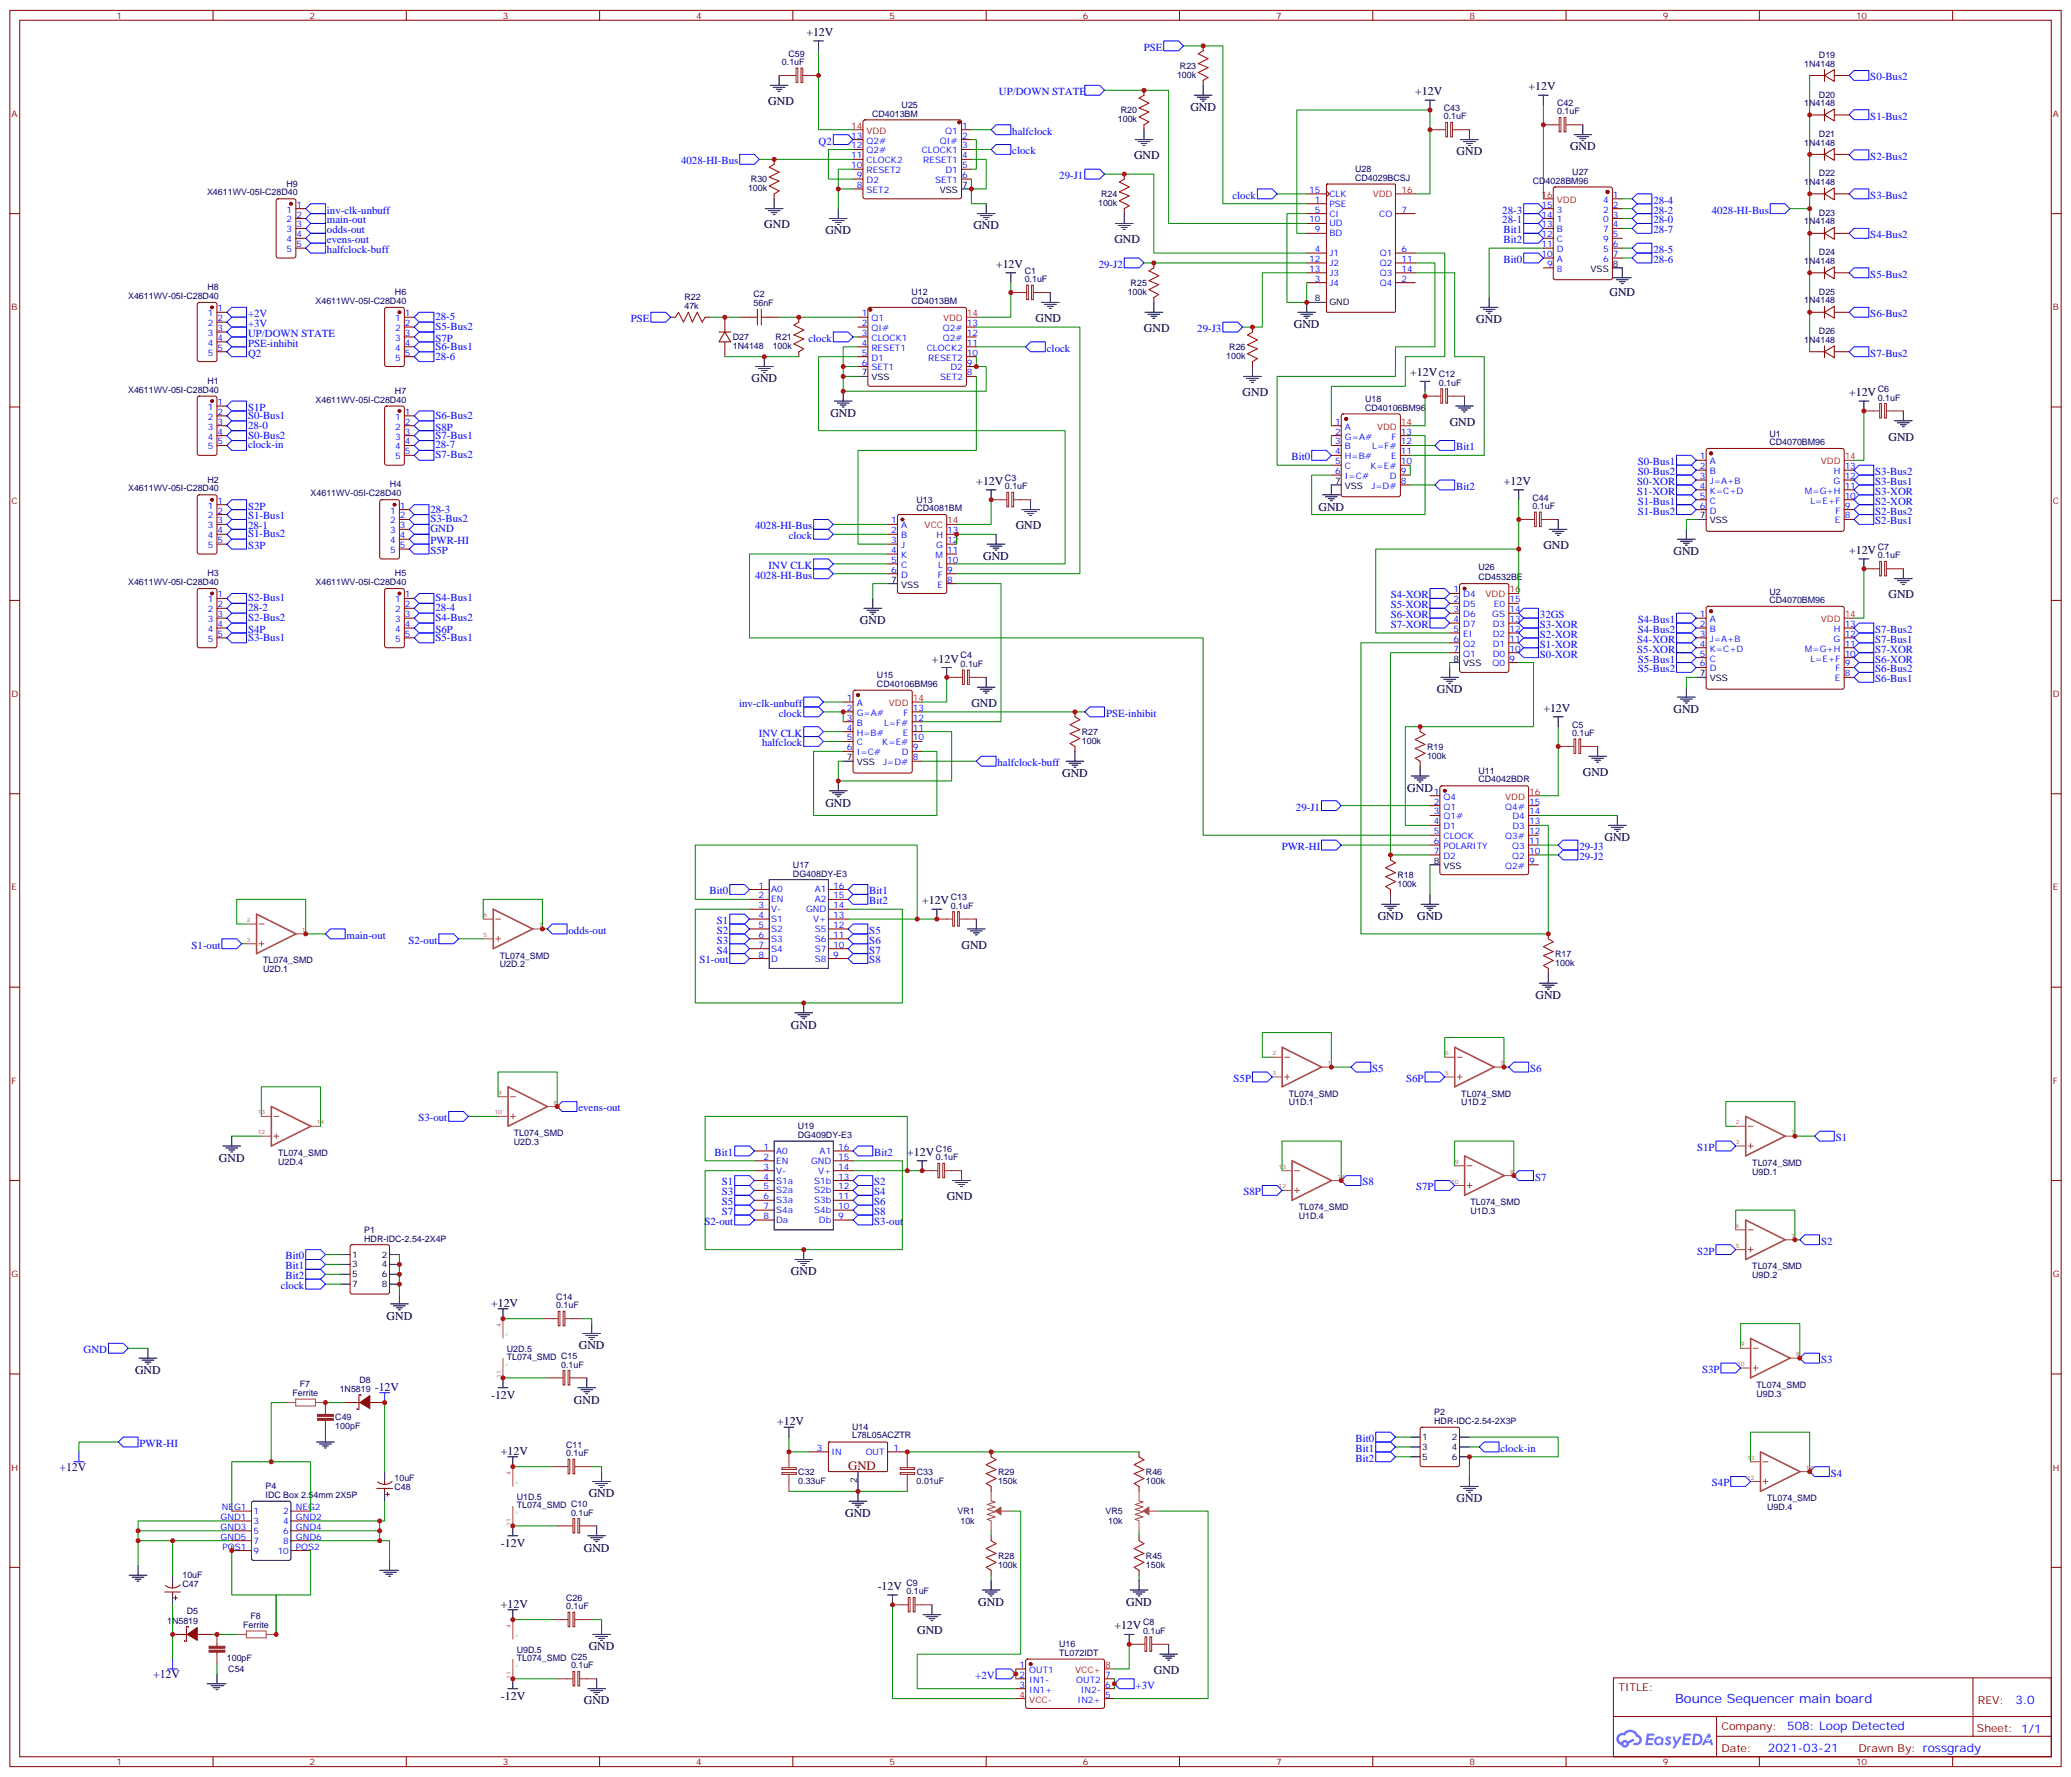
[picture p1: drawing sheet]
<svg xmlns="http://www.w3.org/2000/svg" width="741mm" height="635mm" viewBox="0 0 741 635" stroke-linecap="round" stroke-linejoin="round" font-family="sans-serif">
<defs><g id="words">
<text font-size="4.6" fill="#800" x="303.4" y="525.5">GND</text>
<text font-size="4.6" fill="#00f" x="599.2" y="608.9">Bounce Sequencer main board</text>
<g font-size="4.2">
<text x="288.4" y="12.9">+12V</text>
<text x="506.2" y="34">+12V</text>
<text x="546.8" y="32.3">+12V</text>
<text x="274.8" y="37.6">GND</text>
<text x="425.8" y="39.7">GND</text>
<text x="561.6" y="53.8">GND</text>
<text x="405.7" y="57">GND</text>
<text x="521.1" y="55.6">GND</text>
<text x="273.4" y="81.7">GND</text>
<text x="295.3" y="83.8">GND</text>
<text x="348.2" y="82">GND</text>
<text x="398.6" y="87">GND</text>
<text x="356.3" y="95.8">+12V</text>
<text x="575.7" y="106">GND</text>
<text x="370.4" y="115.2">GND</text>
<text x="409.2" y="118.7">GND</text>
<text x="462.8" y="117.3">GND</text>
<text x="528.1" y="115.5">GND</text>
<text x="268.8" y="136.7">GND</text>
<text x="504.5" y="134.6">+12V</text>
<text x="444.5" y="141.6">GND</text>
<text x="661.5" y="141.6">+12V</text>
<text x="297" y="149">GND</text>
<text x="518.6" y="152.2">GND</text>
<text x="675.6" y="157.5">GND</text>
<text x="349.2" y="173.4">+12V</text>
<text x="538" y="173.4">+12V</text>
<text x="471.7" y="182.6">GND</text>
<text x="363.4" y="189.3">GND</text>
<text x="552.1" y="196.3">GND</text>
<text x="351.7" y="200.2">GND</text>
<text x="598.7" y="198.4">GND</text>
<text x="661.5" y="198.1">+12V</text>
<text x="675.6" y="214">GND</text>
<text x="307.6" y="223.1">GND</text>
<text x="333.4" y="236.9">+12V</text>
<text x="514" y="247.8">GND</text>
<text x="347.5" y="252.8">GND</text>
<text x="552.1" y="254.5">+12V</text>
<text x="598.7" y="254.9">GND</text>
<text x="379.9" y="277.8">GND</text>
<text x="566.2" y="277.5">GND</text>
<text x="503.4" y="283.1">GND</text>
<text x="295.3" y="288.4">GND</text>
<text x="574" y="300.7">GND</text>
<text x="329.8" y="323.3">+12V</text>
<text x="492.8" y="329">GND</text>
<text x="506.9" y="329">GND</text>
<text x="344" y="339.2">GND</text>
<text x="549.3" y="357.2">GND</text>
<text x="282.9" y="367.8">GND</text>
<text x="324.6" y="413.3">+12V</text>
<text x="78.3" y="415.4">GND</text>
<text x="338.7" y="429.2">GND</text>
<text x="282.9" y="456">GND</text>
<text x="175.7" y="467.3">+12V</text>
<text x="138.3" y="471.8">GND</text>
<text x="207.1" y="482.4">GND</text>
<text x="48.3" y="491.2">GND</text>
<text x="175.7" y="500.1">-12V</text>
<text x="205.3" y="501.8">GND</text>
<text x="278" y="509.6">+12V</text>
<text x="179.2" y="520.2">+12V</text>
<text x="210.6" y="535.3">GND</text>
<text x="521.1" y="537.1">GND</text>
<text x="302.3" y="542.4">GND</text>
<text x="179.2" y="553">-12V</text>
<text x="208.8" y="554.7">GND</text>
<text x="314" y="568.5">-12V</text>
<text x="179.2" y="574.9">+12V</text>
<text x="350" y="574.1">GND</text>
<text x="402.9" y="574.1">GND</text>
<text x="328.1" y="584.4">GND</text>
<text x="398.6" y="582.6">+12V</text>
<text x="210.6" y="590">GND</text>
<text x="412.7" y="598.5">GND</text>
<text x="179.2" y="607.7">-12V</text>
<text x="208.8" y="609.4">GND</text>
</g>
<g font-size="4.2" fill="#000080">
<text x="134.1" y="497.2">-12V</text>
<text x="21.2" y="525.8">+12V</text>
<text x="54.8" y="599.9">+12V</text>
</g>
<g font-size="4.2" fill="#00f">
<text x="720.9" y="609.2">3.0</text>
<text x="639.3" y="618.7">508: Loop Detected</text>
<text x="632.4" y="626.5">2021-03-21</text>
</g>
<g font-size="3.9" fill="#00f">
<text x="409.1" y="18.2">PSE</text>
<text x="669" y="28.8">S0-Bus2</text>
<text x="357.3" y="34">UP/DOWN STATE</text>
<text x="669" y="42.8">S1-Bus2</text>
<text x="292.8" y="51.7">Q2</text>
<text x="362.1" y="48.2">halfclock</text>
<text x="243.6" y="58.7">4028-HI-Bus</text>
<text x="362.1" y="55.2">clock</text>
<text x="669" y="57.1">S2-Bus2</text>
<text x="378.9" y="64">29-J1</text>
<text x="440.9" y="71.1">clock</text>
<text x="669" y="71.1">S3-Bus2</text>
<text x="116.9" y="76.4">inv-clk-unbuff</text>
<text x="537.4" y="76.4">28-3</text>
<text x="591.4" y="76.4">28-2</text>
<text x="591.4" y="72.8">28-4</text>
<text x="612.3" y="76.4">4028-HI-Bus</text>
<text x="116.9" y="83.4">odds-out</text>
<text x="116.9" y="79.9">main-out</text>
<text x="537.4" y="79.9">28-1</text>
<text x="537.8" y="83.4">Bit1</text>
<text x="591.4" y="79.9">28-0</text>
<text x="591.4" y="83.4">28-7</text>
<text x="116.9" y="87">evens-out</text>
<text x="537.8" y="87">Bit2</text>
<text x="669" y="85.2">S4-Bus2</text>
<text x="116.9" y="90.5">halfclock-buff</text>
<text x="393" y="95.8">29-J2</text>
<text x="537.8" y="94">Bit0</text>
<text x="591.4" y="90.5">28-5</text>
<text x="591.4" y="94">28-6</text>
<text x="669" y="99.3">S5-Bus2</text>
<text x="88.7" y="113.4">+2V</text>
<text x="669" y="113.4">S6-Bus2</text>
<text x="88.7" y="116.9">+3V</text>
<text x="155.8" y="118">S5-Bus2</text>
<text x="155.8" y="114.5">28-5</text>
<text x="225.7" y="115.2">PSE</text>
<text x="428.3" y="118.7">29-J3</text>
<text x="88.7" y="124">PSE-inhibit</text>
<text x="88.7" y="120.5">UP/DOWN STATE</text>
<text x="155.8" y="125.1">S6-Bus1</text>
<text x="155.8" y="122.2">S7P</text>
<text x="289.2" y="122.2">clock</text>
<text x="374.5" y="125.8">clock</text>
<text x="88.7" y="127.5">Q2</text>
<text x="155.8" y="128.6">28-6</text>
<text x="669" y="127.5">S7-Bus2</text>
<text x="88.7" y="149.8">S0-Bus1</text>
<text x="88.7" y="146.9">S1P</text>
<text x="155.8" y="149.8">S6-Bus2</text>
<text x="88.7" y="153.3">28-0</text>
<text x="155.8" y="154">S8P</text>
<text x="88.7" y="160.3">clock-in</text>
<text x="88.7" y="156.8">S0-Bus2</text>
<text x="155.8" y="160.3">28-7</text>
<text x="155.8" y="156.8">S7-Bus1</text>
<text x="520.9" y="161">Bit1</text>
<text x="155.8" y="163.9">S7-Bus2</text>
<text x="462" y="164.6">Bit0</text>
<text x="585.9" y="166.3">S0-Bus1</text>
<text x="585.7" y="173.4">S0-XOR</text>
<text x="585.9" y="169.9">S0-Bus2</text>
<text x="670.8" y="173.4">S3-Bus1</text>
<text x="670.8" y="169.9">S3-Bus2</text>
<text x="520.9" y="175.2">Bit2</text>
<text x="585.7" y="176.9">S1-XOR</text>
<text x="670.8" y="176.9">S3-XOR</text>
<text x="88.7" y="185.7">S1-Bus1</text>
<text x="88.7" y="182.2">S2P</text>
<text x="154" y="183.3">28-3</text>
<text x="585.9" y="180.4">S1-Bus1</text>
<text x="585.9" y="184">S1-Bus2</text>
<text x="670.8" y="184">S2-Bus2</text>
<text x="670.8" y="180.4">S2-XOR</text>
<text x="88.7" y="189.3">28-1</text>
<text x="154" y="190.3">GND</text>
<text x="154" y="186.8">S3-Bus2</text>
<text x="270.1" y="189.3">4028-HI-Bus</text>
<text x="670.8" y="187.5">S2-Bus1</text>
<text x="88.7" y="192.1">S1-Bus2</text>
<text x="88.7" y="196.3">S3P</text>
<text x="154" y="194.6">PWR-HI</text>
<text x="282.1" y="192.8">clock</text>
<text x="154" y="198.1">S5P</text>
<text x="275" y="203.4">INV CLK</text>
<text x="270.1" y="206.9">4028-HI-Bus</text>
<text x="88.7" y="215">S2-Bus1</text>
<text x="155.8" y="215">S4-Bus1</text>
<text x="497.5" y="214">S4-XOR</text>
<text x="88.7" y="218.5">28-2</text>
<text x="155.8" y="218.5">28-4</text>
<text x="497.5" y="217.5">S5-XOR</text>
<text x="497.5" y="221">S6-XOR</text>
<text x="550.9" y="221">32GS</text>
<text x="88.7" y="222.1">S2-Bus2</text>
<text x="88.7" y="226.3">S4P</text>
<text x="155.8" y="222.1">S4-Bus2</text>
<text x="155.8" y="226.3">S6P</text>
<text x="497.5" y="224.5">S7-XOR</text>
<text x="550.9" y="224.5">S3-XOR</text>
<text x="585.9" y="222.8">S4-Bus1</text>
<text x="585.9" y="226.3">S4-Bus2</text>
<text x="670.8" y="226.3">S7-Bus2</text>
<text x="88.7" y="229.1">S3-Bus1</text>
<text x="155.8" y="229.1">S5-Bus1</text>
<text x="550.9" y="231.6">S1-XOR</text>
<text x="550.9" y="228.1">S2-XOR</text>
<text x="585.7" y="229.8">S4-XOR</text>
<text x="585.7" y="233.4">S5-XOR</text>
<text x="670.8" y="229.8">S7-Bus1</text>
<text x="670.8" y="233.4">S7-XOR</text>
<text x="550.9" y="235.1">S0-XOR</text>
<text x="585.9" y="236.9">S5-Bus1</text>
<text x="670.8" y="236.9">S6-XOR</text>
<text x="585.9" y="240.4">S5-Bus2</text>
<text x="670.8" y="243.9">S6-Bus1</text>
<text x="670.8" y="240.4">S6-Bus2</text>
<text x="264.4" y="252.8">inv-clk-unbuff</text>
<text x="278.6" y="256.3">clock</text>
<text x="395.6" y="256.3">PSE-inhibit</text>
<text x="271.4" y="263.3">INV CLK</text>
<text x="272.6" y="266.9">halfclock</text>
<text x="356.8" y="273.9">halfclock-buff</text>
<text x="463.6" y="289.8">29-J1</text>
<text x="458.5" y="303.9">PWR-HI</text>
<text x="565" y="303.9">29-J3</text>
<text x="565" y="307.4">29-J2</text>
<text x="253.9" y="319.8">Bit0</text>
<text x="311" y="323.3">Bit2</text>
<text x="311" y="319.8">Bit1</text>
<text x="124" y="335.7">main-out</text>
<text x="203.4" y="333.9">odds-out</text>
<text x="256.5" y="333.9">S2</text>
<text x="256.5" y="330.4">S1</text>
<text x="311" y="333.9">S5</text>
<text x="68.5" y="339.2">S1-out</text>
<text x="146.1" y="337.4">S2-out</text>
<text x="256.5" y="341">S4</text>
<text x="256.5" y="337.4">S3</text>
<text x="311" y="337.4">S6</text>
<text x="311" y="341">S7</text>
<text x="250.2" y="344.5">S1-out</text>
<text x="311" y="344.5">S8</text>
<text x="490.9" y="383.3">S5</text>
<text x="547.3" y="383.3">S6</text>
<text x="441.3" y="386.8">S5P</text>
<text x="503" y="386.8">S6P</text>
<text x="149.7" y="400.9">S3-out</text>
<text x="206.9" y="397.4">evens-out</text>
<text x="656.7" y="408">S1</text>
<text x="255.6" y="413.3">Bit1</text>
<text x="312.7" y="413.3">Bit2</text>
<text x="607.1" y="411.5">S1P</text>
<text x="258.2" y="423.9">S1</text>
<text x="312.7" y="423.9">S2</text>
<text x="487.4" y="423.9">S8</text>
<text x="506.6" y="425.6">S7P</text>
<text x="549.1" y="422.1">S7</text>
<text x="258.2" y="427.4">S3</text>
<text x="258.2" y="430.9">S5</text>
<text x="312.7" y="427.4">S4</text>
<text x="312.7" y="430.9">S6</text>
<text x="444.8" y="427.4">S8P</text>
<text x="252" y="438">S2-out</text>
<text x="258.2" y="434.4">S7</text>
<text x="312.7" y="434.4">S8</text>
<text x="312.7" y="438">S3-out</text>
<text x="607.1" y="448.6">S2P</text>
<text x="651.4" y="445">S2</text>
<text x="102.2" y="450.3">Bit0</text>
<text x="102.2" y="453.8">Bit1</text>
<text x="100.4" y="460.9">clock</text>
<text x="102.2" y="457.4">Bit2</text>
<text x="29.9" y="483.8">GND</text>
<text x="608.9" y="490.9">S3P</text>
<text x="651.4" y="487.4">S3</text>
<text x="484.9" y="515.6">Bit0</text>
<text x="49.9" y="517.3">PWR-HI</text>
<text x="484.9" y="519.1">Bit1</text>
<text x="536.8" y="519.1">clock-in</text>
<text x="484.9" y="522.6">Bit2</text>
<text x="654.9" y="527.9">S4</text>
<text x="612.4" y="531.5">S4P</text>
<text x="348.9" y="600.3">+2V</text>
<text x="406.2" y="603.8">+3V</text>
</g>
<g font-size="3.9" fill="#800">
<text x="578.9" y="604.5">TITLE:</text>
<text x="707.5" y="609.2">REV:</text>
<text x="615.8" y="618.7">Company:</text>
<text x="707.2" y="619.3">Sheet: 1/1</text>
<text x="615.8" y="626.4">Date:</text>
<text x="664.9" y="626.4">Drawn By: rossgrady</text>
</g>
<g font-size="3.2" fill="#800">
<text x="41.6" y="6.7">1</text>
<text x="110.8" y="6.7">2</text>
<text x="179.9" y="6.7">3</text>
<text x="249.1" y="6.7">4</text>
<text x="318.2" y="6.7">5</text>
<text x="387.3" y="6.7">6</text>
<text x="456.5" y="6.7">7</text>
<text x="525.6" y="6.7">8</text>
<text x="594.8" y="6.7">9</text>
<text x="663.9" y="6.7">10</text>
<text x="4.1" y="41.8">A</text>
<text x="734.3" y="41.8">A</text>
<text x="4.1" y="110.9">B</text>
<text x="734.3" y="110.9">B</text>
<text x="4.1" y="180.1">C</text>
<text x="734.3" y="180.1">C</text>
<text x="4.1" y="249.2">D</text>
<text x="734.3" y="249.2">D</text>
<text x="4.1" y="318.4">E</text>
<text x="734.3" y="318.4">E</text>
<text x="4.1" y="387.5">F</text>
<text x="734.3" y="387.5">F</text>
<text x="4.1" y="456.7">G</text>
<text x="734.3" y="456.7">G</text>
<text x="4.1" y="525.8">H</text>
<text x="734.3" y="525.8">H</text>
<text x="41.6" y="631.1">1</text>
<text x="110.8" y="631.1">2</text>
<text x="179.9" y="631.1">3</text>
<text x="249.1" y="631.1">4</text>
<text x="318.2" y="631.1">5</text>
<text x="387.3" y="631.1">6</text>
<text x="456.5" y="631.1">7</text>
<text x="525.6" y="631.1">8</text>
<text x="594.8" y="631.1">9</text>
<text x="663.9" y="631.1">10</text>
</g>
<g font-size="3.2" fill="#000080">
<text x="279.7" y="23.3">0.1uF</text>
<text x="282" y="20.2">C59</text>
<text x="645.4" y="23.8">1N4148</text>
<text x="650.7" y="20.8">D19</text>
<text x="421" y="27.8">100k</text>
<text x="422.1" y="24.6">R23</text>
<text x="650.7" y="34.9">D20</text>
<text x="312" y="41.7">CD4013BM</text>
<text x="322.5" y="38.5">U25</text>
<text x="400.9" y="40.5">R20</text>
<text x="516.5" y="39.6">C43</text>
<text x="557.1" y="40.9">0.1uF</text>
<text x="557.1" y="37.9">C42</text>
<text x="645.4" y="37.9">1N4148</text>
<text x="399.9" y="43.7">100k</text>
<text x="516.5" y="42.7">0.1uF</text>
<text x="645.4" y="52">1N4148</text>
<text x="650.7" y="49">D21</text>
<text x="268.6" y="65.2">R30</text>
<text x="484.7" y="64.6">CD4029BCSJ</text>
<text x="484.7" y="61.5">U28</text>
<text x="548.3" y="65.8">CD4028BM96</text>
<text x="562.4" y="62.7">U27</text>
<text x="650.7" y="63.1">D22</text>
<text x="74.1" y="69.9">X4611WV-05I-C28D40</text>
<text x="102.5" y="66.7">H9</text>
<text x="267.6" y="68.4">100k</text>
<text x="393.9" y="70.5">R24</text>
<text x="645.4" y="66.1">1N4148</text>
<text x="392.8" y="73.6">100k</text>
<text x="650.7" y="77.2">D23</text>
<text x="645.4" y="80.3">1N4148</text>
<text x="645.4" y="94.4">1N4148</text>
<text x="650.7" y="91.3">D24</text>
<text x="366.6" y="100.9">0.1uF</text>
<text x="366.6" y="97.8">C1</text>
<text x="45.8" y="106.9">X4611WV-05I-C28D40</text>
<text x="74.2" y="103.7">H8</text>
<text x="141.3" y="105.5">H6</text>
<text x="244.8" y="107.4">R22</text>
<text x="269.5" y="106.4">C2</text>
<text x="326" y="105.6">U12</text>
<text x="403.4" y="105.4">100k</text>
<text x="404.5" y="102.2">R25</text>
<text x="650.7" y="105.4">D25</text>
<text x="112.9" y="108.7">X4611WV-05I-C28D40</text>
<text x="244.8" y="110.6">47k</text>
<text x="269.5" y="109.5">56nF</text>
<text x="326" y="108.7">CD4013BM</text>
<text x="645.4" y="108.5">1N4148</text>
<text x="650.7" y="119.5">D26</text>
<text x="262.1" y="124.8">1N4148</text>
<text x="262.1" y="121.6">D27</text>
<text x="276.4" y="124.8">100k</text>
<text x="277.5" y="121.6">R21</text>
<text x="439.7" y="125.1">R26</text>
<text x="645.4" y="122.6">1N4148</text>
<text x="438.7" y="128.3">100k</text>
<text x="74.2" y="137.2">H1</text>
<text x="514.7" y="137.9">0.1uF</text>
<text x="514.7" y="134.9">C12</text>
<text x="45.8" y="140.4">X4611WV-05I-C28D40</text>
<text x="112.9" y="144">X4611WV-05I-C28D40</text>
<text x="141.3" y="140.8">H7</text>
<text x="488.3" y="143.8">U18</text>
<text x="671.7" y="143.2">0.1uF</text>
<text x="671.7" y="140.2">C6</text>
<text x="488.3" y="146.9">CD40106BM96</text>
<text x="633" y="159.3">CD4070BM96</text>
<text x="633" y="156.3">U1</text>
<text x="74.2" y="172.5">H2</text>
<text x="359.5" y="171.9">C3</text>
<text x="45.8" y="175.7">X4611WV-05I-C28D40</text>
<text x="111.1" y="177.5">X4611WV-05I-C28D40</text>
<text x="139.5" y="174.3">H4</text>
<text x="327.8" y="179.8">U13</text>
<text x="359.5" y="175">0.1uF</text>
<text x="548.2" y="179">C44</text>
<text x="327.8" y="182.9">CD4081BM</text>
<text x="548.2" y="182">0.1uF</text>
<text x="671.7" y="196.6">C7</text>
<text x="528.9" y="203.9">U26</text>
<text x="671.7" y="199.7">0.1uF</text>
<text x="45.8" y="209.2">X4611WV-05I-C28D40</text>
<text x="74.2" y="206">H3</text>
<text x="112.9" y="209.2">X4611WV-05I-C28D40</text>
<text x="141.3" y="206">H5</text>
<text x="528.9" y="207.3">CD4532BE</text>
<text x="633" y="215.7">CD4070BM96</text>
<text x="633" y="212.7">U2</text>
<text x="343.6" y="238.5">0.1uF</text>
<text x="343.6" y="235.4">C4</text>
<text x="313.7" y="245.7">CD40106BM96</text>
<text x="313.7" y="242.5">U15</text>
<text x="387" y="262.7">R27</text>
<text x="562.3" y="263.2">0.1uF</text>
<text x="562.3" y="260.1">C5</text>
<text x="387" y="265.9">100k</text>
<text x="510.5" y="268">R19</text>
<text x="510.5" y="271.2">100k</text>
<text x="528.9" y="279.8">CD4042BDR</text>
<text x="528.9" y="276.6">U11</text>
<text x="283.6" y="310.3">U17</text>
<text x="283.6" y="313.4">DG408DY-E3</text>
<text x="499.9" y="317.1">100k</text>
<text x="499.9" y="313.9">R18</text>
<text x="340.1" y="321.8">C13</text>
<text x="340.1" y="324.9">0.1uF</text>
<text x="94.1" y="344.5">TL074_SMD</text>
<text x="94.1" y="347.6">U2D.1</text>
<text x="178.8" y="342.7">TL074_SMD</text>
<text x="178.8" y="345.9">U2D.2</text>
<text x="556.3" y="345.3">100k</text>
<text x="556.3" y="342.1">R17</text>
<text x="461" y="392.1">TL074_SMD</text>
<text x="461" y="395.2">U1D.1</text>
<text x="522.7" y="392.1">TL074_SMD</text>
<text x="522.7" y="395.2">U1D.2</text>
<text x="183.8" y="406.2">TL074_SMD</text>
<text x="285.4" y="406.9">DG409DY-E3</text>
<text x="285.4" y="403.8">U19</text>
<text x="99.5" y="413.3">TL074_SMD</text>
<text x="183.8" y="409.4">U2D.3</text>
<text x="334.8" y="411.8">C16</text>
<text x="99.5" y="416.4">U2D.4</text>
<text x="334.8" y="414.9">0.1uF</text>
<text x="626.8" y="416.8">TL074_SMD</text>
<text x="626.8" y="419.9">U9D.1</text>
<text x="526" y="430.9">TL074_SMD</text>
<text x="464.6" y="432.7">TL074_SMD</text>
<text x="464.6" y="435.8">U1D.4</text>
<text x="526" y="434.1">U1D.3</text>
<text x="130.3" y="444">HDR-IDC-2.54-2X4P</text>
<text x="130.3" y="440.8">P1</text>
<text x="626.8" y="453.8">TL074_SMD</text>
<text x="626.8" y="457">U9D.2</text>
<text x="199" y="467.8">0.1uF</text>
<text x="199" y="464.7">C14</text>
<text x="181.3" y="483.3">U2D.5</text>
<text x="181.3" y="486.4">TL074_SMD C15</text>
<text x="200.7" y="488.9">0.1uF</text>
<text x="107.3" y="495.9">F7</text>
<text x="121.5" y="497.6">1N5819</text>
<text x="128.6" y="494.3">D8</text>
<text x="628.3" y="496.2">TL074_SMD</text>
<text x="104.6" y="499.1">Ferrite</text>
<text x="628.3" y="499.3">U9D.3</text>
<text x="119.9" y="507.8">C49</text>
<text x="513" y="509.2">HDR-IDC-2.54-2X3P</text>
<text x="513" y="506">P2</text>
<text x="119.9" y="511.1">100pF</text>
<text x="304.8" y="514.3">L78L05ACZTR</text>
<text x="304.8" y="511.1">U14</text>
<text x="202.5" y="520.7">0.1uF</text>
<text x="202.5" y="517.6">C11</text>
<text x="285.6" y="527.3">C32</text>
<text x="327.9" y="527.3">C33</text>
<text x="357" y="527.3">R29</text>
<text x="409.9" y="527.3">R46</text>
<text x="95" y="532.5">P4</text>
<text x="141.1" y="529.6">10uF</text>
<text x="141.1" y="532.8">C48</text>
<text x="285.6" y="530.5">0.33uF</text>
<text x="327.9" y="530.5">0.01uF</text>
<text x="357" y="530.5">150k</text>
<text x="409.9" y="530.5">100k</text>
<text x="95" y="535.7">IDC Box 2.54mm 2X5P</text>
<text x="184.9" y="539.3">TL074_SMD C10</text>
<text x="184.9" y="536.2">U1D.5</text>
<text x="632.1" y="536.8">TL074_SMD</text>
<text x="632.2" y="539.9">U9D.4</text>
<text x="204.3" y="541.9">0.1uF</text>
<text x="342.5" y="541.4">VR1</text>
<text x="343.6" y="545">10k</text>
<text x="395.4" y="541.4">VR5</text>
<text x="396.5" y="545">10k</text>
<text x="357" y="557.3">R28</text>
<text x="409.9" y="557.3">R45</text>
<text x="357" y="560.5">100k</text>
<text x="409.9" y="560.5">150k</text>
<text x="65.3" y="564">10uF</text>
<text x="65.3" y="567.4">C47</text>
<text x="324.2" y="567">C9</text>
<text x="202.5" y="575.4">0.1uF</text>
<text x="202.5" y="572.3">C26</text>
<text x="324.2" y="570.1">0.1uF</text>
<text x="59.8" y="580.5">1N5819</text>
<text x="66.8" y="577.2">D5</text>
<text x="87" y="582">Ferrite</text>
<text x="89.6" y="578.8">F8</text>
<text x="408.9" y="581.1">C8</text>
<text x="408.9" y="584.2">0.1uF</text>
<text x="184.9" y="590.9">U9D.5</text>
<text x="378.9" y="592">TL072IDT</text>
<text x="378.9" y="588.9">U16</text>
<text x="81.1" y="594">100pF</text>
<text x="81.7" y="597.8">C54</text>
<text x="184.9" y="594">TL074_SMD C25</text>
<text x="204.3" y="596.5">0.1uF</text>
</g>
<g font-size="3.2" fill="#f00">
<text x="304.5" y="46">14</text>
<text x="310" y="47.8">VDD</text>
<text x="491.1" y="70.4">VDD</text>
<text x="501.3" y="69">16</text>
<text x="551.4" y="70.7">16</text>
<text x="556.9" y="72.5">VDD</text>
<text x="345.9" y="113.1">14</text>
<text x="337.4" y="114.8">VDD</text>
<text x="492.6" y="153.6">VDD</text>
<text x="501.1" y="151.9">14</text>
<text x="651.3" y="166">VDD</text>
<text x="659.9" y="164.2">14</text>
<text x="330.8" y="188.9">VCC</text>
<text x="338.8" y="187.1">14</text>
<text x="531.4" y="213.6">VDD</text>
<text x="539.9" y="211.8">16</text>
<text x="659.9" y="220.7">14</text>
<text x="651.3" y="222.4">VDD</text>
<text x="326.5" y="250.6">14</text>
<text x="318" y="252.4">VDD</text>
<text x="538.4" y="285.9">VDD</text>
<text x="547" y="284.2">16</text>
<text x="384.6" y="598.1">VCC+</text>
<text x="395.3" y="596.4">8</text>
<text x="364.7" y="607">4</text>
<text x="368.2" y="608.7">VCC-</text>
</g>
<g font-size="3.2" fill="#00f">
<text x="338.1" y="47.8">Q1</text>
<text x="344.1" y="46">1</text>
<text x="304.5" y="53.1">12</text>
<text x="304.5" y="49.6">13</text>
<text x="310" y="51.3">Q2#</text>
<text x="336.2" y="51.3">QI#</text>
<text x="344.1" y="49.6">2</text>
<text x="344.1" y="53.1">3</text>
<text x="304.5" y="56.6">11</text>
<text x="310" y="58.4">CLOCK2</text>
<text x="310" y="54.9">Q2#</text>
<text x="329.7" y="54.9">CLOCK1</text>
<text x="330.3" y="58.4">RESET1</text>
<text x="344.1" y="56.6">4</text>
<text x="304.5" y="60.1">10</text>
<text x="306.5" y="63.7">9</text>
<text x="310" y="65.4">D2</text>
<text x="310" y="61.9">RESET2</text>
<text x="334.5" y="65.4">SET1</text>
<text x="338.2" y="61.9">D1</text>
<text x="344.1" y="60.1">5</text>
<text x="344.1" y="63.7">6</text>
<text x="306.5" y="67.2">8</text>
<text x="310" y="69">SET2</text>
<text x="468.3" y="69">15</text>
<text x="475.5" y="70.4">CLK</text>
<text x="577" y="70.7">1</text>
<text x="102.5" y="76">1</text>
<text x="106" y="74.3">1</text>
<text x="106" y="77.8">2</text>
<text x="470.4" y="72.5">1</text>
<text x="470.4" y="76">5</text>
<text x="475.5" y="73.9">PSE</text>
<text x="475.5" y="77.4">CI</text>
<text x="493.4" y="77.4">CO</text>
<text x="501.3" y="76">7</text>
<text x="551.4" y="77.8">14</text>
<text x="551.4" y="74.3">15</text>
<text x="556.9" y="76">3</text>
<text x="573.5" y="72.5">4</text>
<text x="573.5" y="76">2</text>
<text x="577" y="74.3">2</text>
<text x="577" y="77.8">3</text>
<text x="102.5" y="79.6">2</text>
<text x="102.5" y="83.1">3</text>
<text x="106" y="81.3">3</text>
<text x="468.3" y="79.6">10</text>
<text x="470.4" y="83.1">9</text>
<text x="475.5" y="81">UD</text>
<text x="551.4" y="81.3">13</text>
<text x="556.9" y="83.1">B</text>
<text x="556.9" y="79.6">1</text>
<text x="573.5" y="79.6">0</text>
<text x="573.5" y="83.1">7</text>
<text x="577" y="81.3">4</text>
<text x="102.5" y="86.6">4</text>
<text x="106" y="84.8">4</text>
<text x="106" y="88.4">5</text>
<text x="475.5" y="84.5">BD</text>
<text x="551.4" y="88.4">11</text>
<text x="551.4" y="84.8">12</text>
<text x="556.9" y="86.6">C</text>
<text x="573.5" y="86.6">9</text>
<text x="577" y="84.8">5</text>
<text x="577" y="88.4">6</text>
<text x="102.5" y="90.1">5</text>
<text x="468.3" y="93.7">12</text>
<text x="470.4" y="90.1">4</text>
<text x="475.5" y="91.5">J1</text>
<text x="475.5" y="95.1">J2</text>
<text x="493.6" y="91.5">Q1</text>
<text x="493.6" y="95.1">Q2</text>
<text x="501.3" y="90.1">6</text>
<text x="501.3" y="93.7">11</text>
<text x="551.4" y="91.9">10</text>
<text x="553.4" y="95.4">9</text>
<text x="556.9" y="93.7">A</text>
<text x="556.9" y="90.1">D</text>
<text x="573.5" y="90.1">5</text>
<text x="573.5" y="93.7">6</text>
<text x="577" y="91.9">7</text>
<text x="468.3" y="97.2">13</text>
<text x="470.4" y="100.7">3</text>
<text x="475.5" y="98.6">J3</text>
<text x="493.6" y="98.6">Q3</text>
<text x="501.3" y="97.2">14</text>
<text x="501.3" y="100.7">2</text>
<text x="556.9" y="97.2">8</text>
<text x="475.5" y="102.1">J4</text>
<text x="493.6" y="102.1">Q4</text>
<text x="74.3" y="113.1">1</text>
<text x="77.8" y="111.3">1</text>
<text x="144.8" y="113.1">1</text>
<text x="308.3" y="113.1">1</text>
<text x="74.3" y="116.6">2</text>
<text x="77.8" y="114.8">2</text>
<text x="77.8" y="118.4">3</text>
<text x="141.3" y="114.8">1</text>
<text x="141.3" y="118.4">2</text>
<text x="144.8" y="116.6">2</text>
<text x="308.3" y="116.6">2</text>
<text x="311.7" y="114.8">Q1</text>
<text x="311.7" y="118.4">QI#</text>
<text x="337.3" y="118.4">Q2#</text>
<text x="345.9" y="116.6">13</text>
<text x="74.3" y="120.1">3</text>
<text x="74.3" y="123.6">4</text>
<text x="77.8" y="121.9">4</text>
<text x="77.8" y="125.4">5</text>
<text x="141.3" y="121.9">3</text>
<text x="141.3" y="125.4">4</text>
<text x="144.8" y="120.1">3</text>
<text x="144.8" y="123.6">4</text>
<text x="308.3" y="120.1">3</text>
<text x="308.3" y="123.6">4</text>
<text x="311.7" y="121.9">CLOCK1</text>
<text x="311.7" y="125.4">RESET1</text>
<text x="331.5" y="125.4">CLOCK2</text>
<text x="337.3" y="121.9">Q2#</text>
<text x="345.9" y="123.6">11</text>
<text x="345.9" y="120.1">12</text>
<text x="74.3" y="127.2">5</text>
<text x="141.3" y="128.9">5</text>
<text x="144.8" y="127.2">5</text>
<text x="308.3" y="127.2">5</text>
<text x="308.3" y="130.7">6</text>
<text x="311.7" y="128.9">D1</text>
<text x="332.1" y="128.9">RESET2</text>
<text x="345.9" y="130.7">9</text>
<text x="345.9" y="127.2">10</text>
<text x="311.7" y="132.5">SET1</text>
<text x="336.3" y="136">SET2</text>
<text x="340" y="132.5">D2</text>
<text x="345.9" y="134.2">8</text>
<text x="74.3" y="146.6">1</text>
<text x="77.8" y="144.8">1</text>
<text x="77.8" y="148.3">2</text>
<text x="144.8" y="148.3">1</text>
<text x="74.3" y="150.1">2</text>
<text x="74.3" y="153.6">3</text>
<text x="77.8" y="151.9">3</text>
<text x="77.8" y="155.4">4</text>
<text x="141.3" y="150.1">1</text>
<text x="141.3" y="153.6">2</text>
<text x="144.8" y="151.9">2</text>
<text x="144.8" y="155.4">3</text>
<text x="477.6" y="151.9">1</text>
<text x="477.6" y="155.4">2</text>
<text x="481.1" y="153.6">A</text>
<text x="501.1" y="155.4">13</text>
<text x="74.3" y="157.2">4</text>
<text x="74.3" y="160.7">5</text>
<text x="77.8" y="158.9">5</text>
<text x="141.3" y="157.2">3</text>
<text x="141.3" y="160.7">4</text>
<text x="144.8" y="158.9">4</text>
<text x="477.6" y="158.9">3</text>
<text x="481.1" y="157.2">G=A#</text>
<text x="481.1" y="160.7">B</text>
<text x="490.9" y="160.7">L=F#</text>
<text x="497.8" y="157.2">F</text>
<text x="501.1" y="158.9">12</text>
<text x="141.3" y="164.2">5</text>
<text x="144.8" y="162.5">5</text>
<text x="477.6" y="162.5">4</text>
<text x="477.6" y="166">5</text>
<text x="481.1" y="164.2">H=B#</text>
<text x="481.1" y="167.7">C</text>
<text x="490.2" y="167.7">K=E#</text>
<text x="497.6" y="164.2">E</text>
<text x="501.1" y="166">10</text>
<text x="501.1" y="162.5">11</text>
<text x="608.1" y="164.2">1</text>
<text x="608.1" y="167.7">2</text>
<text x="611.6" y="166">A</text>
<text x="659.9" y="167.7">13</text>
<text x="477.6" y="169.5">6</text>
<text x="481.1" y="171.3">I=C#</text>
<text x="497.2" y="171.3">D</text>
<text x="501.1" y="173">8</text>
<text x="501.1" y="169.5">9</text>
<text x="608.1" y="171.3">3</text>
<text x="611.6" y="169.5">B</text>
<text x="611.6" y="173">J=A+B</text>
<text x="655.9" y="173">G</text>
<text x="656" y="169.5">H</text>
<text x="659.9" y="171.3">12</text>
<text x="490.6" y="174.8">J=D#</text>
<text x="608.1" y="174.8">4</text>
<text x="608.1" y="178.3">5</text>
<text x="611.6" y="176.6">K=C+D</text>
<text x="645.7" y="176.6">M=G+H</text>
<text x="659.9" y="178.3">10</text>
<text x="659.9" y="174.8">11</text>
<text x="74.3" y="181.9">1</text>
<text x="74.3" y="185.4">2</text>
<text x="77.8" y="180.1">1</text>
<text x="77.8" y="183.6">2</text>
<text x="139.6" y="183.6">1</text>
<text x="143.1" y="181.9">1</text>
<text x="143.1" y="185.4">2</text>
<text x="608.1" y="181.9">6</text>
<text x="611.6" y="180.1">C</text>
<text x="611.6" y="183.6">D</text>
<text x="647.6" y="180.1">L=E+F</text>
<text x="656.6" y="183.6">F</text>
<text x="659.9" y="185.4">8</text>
<text x="659.9" y="181.9">9</text>
<text x="74.3" y="188.9">3</text>
<text x="77.8" y="187.1">3</text>
<text x="77.8" y="190.7">4</text>
<text x="139.6" y="187.1">2</text>
<text x="139.6" y="190.7">3</text>
<text x="143.1" y="188.9">3</text>
<text x="318.8" y="187.1">1</text>
<text x="318.8" y="190.7">2</text>
<text x="322.3" y="188.9">A</text>
<text x="338.8" y="190.7">13</text>
<text x="656.4" y="187.1">E</text>
<text x="74.3" y="192.4">4</text>
<text x="74.3" y="196">5</text>
<text x="77.8" y="194.2">5</text>
<text x="139.6" y="194.2">4</text>
<text x="139.6" y="197.7">5</text>
<text x="143.1" y="192.4">4</text>
<text x="143.1" y="196">5</text>
<text x="318.8" y="194.2">3</text>
<text x="318.8" y="197.7">4</text>
<text x="322.3" y="192.4">B</text>
<text x="322.3" y="196">J</text>
<text x="334.9" y="196">G</text>
<text x="335" y="192.4">H</text>
<text x="338.8" y="197.7">11</text>
<text x="338.8" y="194.2">12</text>
<text x="318.8" y="201.3">5</text>
<text x="322.3" y="199.5">K</text>
<text x="322.3" y="203">C</text>
<text x="334.7" y="199.5">M</text>
<text x="335.6" y="203">L</text>
<text x="338.8" y="201.3">10</text>
<text x="318.8" y="204.8">6</text>
<text x="322.3" y="206.6">D</text>
<text x="335.5" y="206.6">F</text>
<text x="338.8" y="208.3">8</text>
<text x="338.8" y="204.8">9</text>
<text x="74.3" y="215.4">1</text>
<text x="77.8" y="213.6">1</text>
<text x="141.3" y="215.4">1</text>
<text x="144.8" y="213.6">1</text>
<text x="335.4" y="210.1">E</text>
<text x="519.9" y="211.8">1</text>
<text x="519.9" y="215.4">2</text>
<text x="523.4" y="213.6">D4</text>
<text x="539.9" y="215.4">15</text>
<text x="74.3" y="218.9">2</text>
<text x="77.8" y="217.1">2</text>
<text x="77.8" y="220.7">3</text>
<text x="141.3" y="218.9">2</text>
<text x="144.8" y="217.1">2</text>
<text x="144.8" y="220.7">3</text>
<text x="519.9" y="218.9">3</text>
<text x="523.4" y="217.1">D5</text>
<text x="523.4" y="220.7">D6</text>
<text x="533.8" y="220.7">GS</text>
<text x="534.4" y="217.1">E0</text>
<text x="539.9" y="218.9">14</text>
<text x="608.1" y="220.7">1</text>
<text x="74.3" y="222.4">3</text>
<text x="74.3" y="226">4</text>
<text x="77.8" y="224.2">4</text>
<text x="77.8" y="227.7">5</text>
<text x="141.3" y="222.4">3</text>
<text x="141.3" y="226">4</text>
<text x="144.8" y="224.2">4</text>
<text x="144.8" y="227.7">5</text>
<text x="519.9" y="222.4">4</text>
<text x="519.9" y="226">5</text>
<text x="523.4" y="224.2">D7</text>
<text x="523.4" y="227.7">EI</text>
<text x="534" y="227.7">D2</text>
<text x="534" y="224.2">D3</text>
<text x="539.9" y="226">12</text>
<text x="539.9" y="222.4">13</text>
<text x="608.1" y="224.2">2</text>
<text x="608.1" y="227.7">3</text>
<text x="611.6" y="222.4">A</text>
<text x="611.6" y="226">B</text>
<text x="656" y="226">H</text>
<text x="659.9" y="227.7">12</text>
<text x="659.9" y="224.2">13</text>
<text x="74.3" y="229.5">5</text>
<text x="141.3" y="229.5">5</text>
<text x="519.9" y="229.5">6</text>
<text x="519.9" y="233">7</text>
<text x="523.4" y="231.2">Q2</text>
<text x="534" y="231.2">D1</text>
<text x="539.9" y="233">10</text>
<text x="539.9" y="229.5">11</text>
<text x="608.1" y="231.2">4</text>
<text x="611.6" y="229.5">J=A+B</text>
<text x="611.6" y="233">K=C+D</text>
<text x="645.7" y="233">M=G+H</text>
<text x="655.9" y="229.5">G</text>
<text x="659.9" y="231.2">11</text>
<text x="523.4" y="234.8">Q1</text>
<text x="533.9" y="238.3">Q0</text>
<text x="534" y="234.8">D0</text>
<text x="539.9" y="236.5">9</text>
<text x="608.1" y="234.8">5</text>
<text x="608.1" y="238.3">6</text>
<text x="611.6" y="236.5">C</text>
<text x="647.6" y="236.5">L=E+F</text>
<text x="659.9" y="238.3">9</text>
<text x="659.9" y="234.8">10</text>
<text x="611.6" y="240.1">D</text>
<text x="656.4" y="243.6">E</text>
<text x="656.6" y="240.1">F</text>
<text x="659.9" y="241.8">8</text>
<text x="303" y="250.6">1</text>
<text x="303" y="254.2">2</text>
<text x="303" y="257.7">3</text>
<text x="306.5" y="252.4">A</text>
<text x="306.5" y="255.9">G=A#</text>
<text x="323.2" y="255.9">F</text>
<text x="326.5" y="257.7">12</text>
<text x="326.5" y="254.2">13</text>
<text x="303" y="261.2">4</text>
<text x="306.5" y="259.5">B</text>
<text x="306.5" y="263">H=B#</text>
<text x="316.2" y="259.5">L=F#</text>
<text x="323" y="263">E</text>
<text x="326.5" y="261.2">11</text>
<text x="303" y="264.8">5</text>
<text x="303" y="268.3">6</text>
<text x="306.5" y="266.5">C</text>
<text x="315.6" y="266.5">K=E#</text>
<text x="326.5" y="268.3">9</text>
<text x="326.5" y="264.8">10</text>
<text x="306.5" y="270.1">I=C#</text>
<text x="315.9" y="273.6">J=D#</text>
<text x="322.6" y="270.1">D</text>
<text x="326.5" y="271.8">8</text>
<text x="512.9" y="284.2">1</text>
<text x="512.9" y="287.7">2</text>
<text x="516.4" y="285.9">Q4</text>
<text x="547" y="287.7">15</text>
<text x="512.9" y="291.2">3</text>
<text x="516.4" y="289.5">Q1</text>
<text x="516.4" y="293">Q1#</text>
<text x="538.4" y="289.5">Q4#</text>
<text x="541" y="293">D4</text>
<text x="547" y="291.2">14</text>
<text x="512.9" y="294.7">4</text>
<text x="512.9" y="298.3">5</text>
<text x="516.4" y="296.5">D1</text>
<text x="541" y="296.5">D3</text>
<text x="547" y="298.3">12</text>
<text x="547" y="294.7">13</text>
<text x="512.9" y="301.8">6</text>
<text x="512.9" y="305.3">7</text>
<text x="516.4" y="300">CLOCK</text>
<text x="516.4" y="303.6">POLARITY</text>
<text x="538.4" y="300">Q3#</text>
<text x="541" y="303.6">Q3</text>
<text x="547" y="305.3">10</text>
<text x="547" y="301.8">11</text>
<text x="516.4" y="307.1">D2</text>
<text x="538.4" y="310.6">Q2#</text>
<text x="541" y="307.1">Q2</text>
<text x="547" y="308.9">9</text>
<text x="271.4" y="317.7">1</text>
<text x="298.1" y="317.7">16</text>
<text x="271.4" y="321.2">2</text>
<text x="275.9" y="319.1">A0</text>
<text x="275.9" y="322.6">EN</text>
<text x="291.4" y="322.6">A2</text>
<text x="291.4" y="319.1">A1</text>
<text x="298.1" y="321.2">15</text>
<text x="271.4" y="324.7">3</text>
<text x="271.4" y="328.3">4</text>
<text x="275.9" y="326.1">V-</text>
<text x="275.9" y="329.7">S1</text>
<text x="288.3" y="326.1">GND</text>
<text x="290.9" y="329.7">V+</text>
<text x="298.1" y="328.3">13</text>
<text x="298.1" y="324.7">14</text>
<text x="271.4" y="331.8">5</text>
<text x="271.4" y="335.3">6</text>
<text x="275.9" y="333.2">S2</text>
<text x="291.4" y="333.2">S5</text>
<text x="298.1" y="335.3">11</text>
<text x="298.1" y="331.8">12</text>
<text x="271.4" y="338.8">7</text>
<text x="275.9" y="336.7">S3</text>
<text x="275.9" y="340.3">S4</text>
<text x="291.4" y="340.3">S7</text>
<text x="291.4" y="336.7">S6</text>
<text x="298.1" y="338.8">10</text>
<text x="271.4" y="342.4">8</text>
<text x="275.9" y="343.8">D</text>
<text x="291.4" y="343.8">S8</text>
<text x="298.1" y="342.4">9</text>
<text x="273.1" y="411.2">1</text>
<text x="277.6" y="412.6">A0</text>
<text x="293.2" y="412.6">A1</text>
<text x="299.9" y="411.2">16</text>
<text x="273.1" y="414.7">2</text>
<text x="273.1" y="418.2">3</text>
<text x="277.6" y="416.1">EN</text>
<text x="277.6" y="419.6">V-</text>
<text x="290.1" y="416.1">GND</text>
<text x="292.6" y="419.6">V+</text>
<text x="299.9" y="418.2">14</text>
<text x="299.9" y="414.7">15</text>
<text x="273.1" y="421.7">4</text>
<text x="273.1" y="425.3">5</text>
<text x="277.6" y="423.2">S1a</text>
<text x="291.2" y="423.2">S1b</text>
<text x="299.9" y="425.3">12</text>
<text x="299.9" y="421.7">13</text>
<text x="273.1" y="428.8">6</text>
<text x="277.6" y="426.7">S2a</text>
<text x="277.6" y="430.2">S3a</text>
<text x="291.2" y="430.2">S3b</text>
<text x="291.2" y="426.7">S2b</text>
<text x="299.9" y="428.8">11</text>
<text x="273.1" y="432.3">7</text>
<text x="273.1" y="435.9">8</text>
<text x="277.6" y="433.7">S4a</text>
<text x="277.6" y="437.3">Da</text>
<text x="291.2" y="433.7">S4b</text>
<text x="293" y="437.3">Db</text>
<text x="299.9" y="435.9">9</text>
<text x="299.9" y="432.3">10</text>
<text x="292.2" y="518.8">3</text>
<text x="297.4" y="520.2">IN</text>
<text x="309.7" y="520.2">OUT</text>
<text x="319.6" y="518.8">1</text>
<text x="79.3" y="539.9">NEG1</text>
<text x="105.8" y="539.9">NEG2</text>
<text x="78.9" y="543.5">GND1</text>
<text x="90.7" y="541.3">1</text>
<text x="90.7" y="544.9">3</text>
<text x="101.3" y="541.3">2</text>
<text x="101.3" y="544.9">4</text>
<text x="105.8" y="543.5">GND2</text>
<text x="78.9" y="547">GND3</text>
<text x="78.9" y="550.5">GND5</text>
<text x="90.7" y="548.4">5</text>
<text x="90.7" y="551.9">7</text>
<text x="101.3" y="548.4">6</text>
<text x="101.3" y="551.9">8</text>
<text x="105.8" y="547">GND4</text>
<text x="105.8" y="550.5">GND6</text>
<text x="79.6" y="554">POS1</text>
<text x="90.7" y="555.4">9</text>
<text x="99.3" y="555.4">10</text>
<text x="105.8" y="554">POS2</text>
<text x="364.7" y="596.4">1</text>
<text x="364.7" y="599.9">2</text>
<text x="368.2" y="598.1">OUT1</text>
<text x="395.3" y="599.9">7</text>
<text x="364.7" y="603.4">3</text>
<text x="368.2" y="601.7">IN1-</text>
<text x="368.2" y="605.2">IN1+</text>
<text x="385" y="601.7">OUT2</text>
<text x="386.6" y="605.2">IN2-</text>
<text x="395.3" y="603.4">6</text>
<text x="385.5" y="608.7">IN2+</text>
<text x="395.3" y="607">5</text>
</g>
<g font-size="3.2">
<text x="336.1" y="69">VSS</text>
<text x="344.1" y="67.2">7</text>
<text x="577" y="95.4">8</text>
<text x="569" y="97.2">VSS</text>
<text x="470.4" y="107.8">8</text>
<text x="475.5" y="109.2">GND</text>
<text x="308.3" y="134.2">7</text>
<text x="311.7" y="136">VSS</text>
<text x="477.6" y="173">7</text>
<text x="481.1" y="174.8">VSS</text>
<text x="608.1" y="185.4">7</text>
<text x="611.6" y="187.1">VSS</text>
<text x="318.8" y="208.3">7</text>
<text x="322.3" y="210.1">VSS</text>
<text x="519.9" y="236.5">8</text>
<text x="523.4" y="238.3">VSS</text>
<text x="608.1" y="241.8">7</text>
<text x="611.6" y="243.6">VSS</text>
<text x="303" y="271.8">7</text>
<text x="306.5" y="273.6">VSS</text>
<text x="512.9" y="308.9">8</text>
<text x="516.4" y="310.6">VSS</text>
<text x="125.9" y="449.6">1</text>
<text x="136.6" y="449.6">2</text>
<text x="125.9" y="453.1">3</text>
<text x="136.6" y="453.1">4</text>
<text x="125.9" y="456.7">5</text>
<text x="125.9" y="460.2">7</text>
<text x="136.6" y="456.7">6</text>
<text x="136.6" y="460.2">8</text>
<text x="508.7" y="514.9">1</text>
<text x="519.4" y="514.9">2</text>
<text x="508.7" y="518.4">3</text>
<text x="508.7" y="521.9">5</text>
<text x="519.4" y="518.4">4</text>
<text x="519.4" y="521.9">6</text>
<text x="306.6" y="530.3" transform="rotate(-90 306.6 530.3)">2</text>
</g>
<g font-size="2.1" fill="#a54b4b">
<text x="88.3" y="329.7">2</text>
<text x="173" y="327.9">6</text>
<text x="108" y="333.2">1</text>
<text x="173" y="335">5</text>
<text x="192.7" y="331.4">7</text>
<text x="88.3" y="336.7">3</text>
<text x="455.2" y="377.3">2</text>
<text x="516.9" y="377.3">6</text>
<text x="474.9" y="380.8">1</text>
<text x="536.7" y="380.8">7</text>
<text x="455.2" y="384.4">3</text>
<text x="516.9" y="384.4">5</text>
<text x="178.3" y="391.4">9</text>
<text x="198" y="394.9">8</text>
<text x="92.2" y="398.5">13</text>
<text x="176.9" y="398.5">10</text>
<text x="92.2" y="405.5">12</text>
<text x="113.3" y="402">14</text>
<text x="621" y="402">2</text>
<text x="640.7" y="405.5">1</text>
<text x="621" y="409.1">3</text>
<text x="457.4" y="417.9">13</text>
<text x="520.4" y="416.1">9</text>
<text x="540.2" y="419.6">8</text>
<text x="457.4" y="424.9">12</text>
<text x="478.4" y="421.4">14</text>
<text x="519.1" y="423.2">10</text>
<text x="621" y="439">6</text>
<text x="640.7" y="442.6">7</text>
<text x="621" y="446.1">5</text>
<text x="179.2" y="474.4" transform="rotate(-90 179.2 474.4)">4</text>
<text x="622.8" y="481.4">9</text>
<text x="642.5" y="484.9">8</text>
<text x="621.4" y="488.4">10</text>
<text x="179.2" y="492.7" transform="rotate(-90 179.2 492.7)">11</text>
<text x="624.9" y="521.9">13</text>
<text x="182.7" y="527.3" transform="rotate(-90 182.7 527.3)">4</text>
<text x="646" y="525.5">14</text>
<text x="624.9" y="529">12</text>
<text x="182.7" y="545.6" transform="rotate(-90 182.7 545.6)">11</text>
<text x="182.7" y="582" transform="rotate(-90 182.7 582)">4</text>
<text x="182.7" y="600.3" transform="rotate(-90 182.7 600.3)">11</text>
</g>
<g font-size="1.1" fill="#4ba54b">
<text x="181.7" y="477.8" transform="rotate(-90 181.7 477.8)">V+</text>
<text x="181.7" y="488.4" transform="rotate(-90 181.7 488.4)">V-</text>
<text x="185.2" y="530.7" transform="rotate(-90 185.2 530.7)">V+</text>
<text x="185.2" y="541.3" transform="rotate(-90 185.2 541.3)">V-</text>
<text x="185.2" y="585.4" transform="rotate(-90 185.2 585.4)">V+</text>
<text x="185.2" y="596" transform="rotate(-90 185.2 596)">V-</text>
</g>
</g></defs>
<g fill="none" stroke="#870000" stroke-width=".36">
<path d="M3.5 3.7h733.8v627.9h-733.8zM7.1 7.2h726.7v620.9h-726.7zM76.2 3.7v3.5M145.3 3.7v3.5M214.5 3.7v3.5M283.6 3.7v3.5M352.8 3.7v3.5M421.9 3.7v3.5M491.1 3.7v3.5M560.2 3.7v3.5M629.4 3.7v3.5M698.5 3.7v3.5"/>
<path d="M3.5 76.4h3.6M733.8 76.4h3.5M3.5 145.5h3.6M733.8 145.5h3.5M3.5 214.7h3.6M733.8 214.7h3.5M3.5 283.8h3.6M733.8 283.8h3.5M3.5 353h3.6M733.8 353h3.5M3.5 422.1h3.6M733.8 422.1h3.5"/>
<path d="M3.5 491.2h3.6M733.8 491.2h3.5M3.5 560.4h3.6M733.8 560.4h3.5M577.1 599.9h156.7v28.2h-156.7zM705.8 599.9v20.9M577.2 613.7h156.4M614.1 613.7v14.2M76.2 628.1v3.5M145.3 628.1v3.5M214.5 628.1v3.5M283.6 628.1v3.5"/>
<path d="M352.8 628.1v3.5M421.9 628.1v3.5M491.1 628.1v3.5M560.2 628.1v3.5M614.1 620.8h119.5M629.4 628.1v3.5M698.5 628.1v3.5"/>
</g>
<g fill="#5487ff">
<path d="M596.1 621.1a1.22 1.22 0 0 1 1.7 .2l-.3 .6a.47 .47 0 0 0-.4-.4 .47 .47 0 0 0-.5 .2l.2 .2a1.14 1.14 0 0 1 .7 1.8 1.14 1.14 0 0 1-1.9 0l-.2-.2 .5-.6 .7 .5a.29 .29 0 0 0 .4-.3 .29 .29 0 0 0-.3-.3 1.04 1.04 0 0 1-.6-1.7z"/>
<path d="M589.1 619.8l2.7 .2-.1 .5-1.8 .1-.2 .8h1.6l.3 .4-.4 .4h-1.6l-.1 1.1h1.7l.2 .3-.2 .3-2.7 .1z"/>
<path d="M602.3 619.8l2.7 .2-.2 .5-1.8 .1-.1 .8h1.5l.3 .4-.4 .4h-1.5l-.2 1.1h1.7l.2 .3-.2 .3-2.6 .1z"/>
<path d="M611 619.8h.7l.4 1.3-.6 .3a.69 .69 0 0 0-1.1 .3 .69 .69 0 0 0 .5 .9 .69 .69 0 0 0 .9-.6l.4-.2 .6 2.2h-.8l-.2-.9h-1.7l-.5 .9h-.9z"/>
<path d="M598.3 620.9h.7l.7 1.8 1.1-1.8h.8l-2.5 4.2h-.9l1-1.5z"/>
<path d="M605.8 619.8l-.6 4.2h1.4a2.11 2.11 0 0 0 2.4-2.1 2.11 2.11 0 0 0-2.5-2.1zM606.5 620.6a1.43 1.43 0 0 1 1.7 1.6 1.43 1.43 0 0 1-2 1.1z"/>
<path d="M592.1 621.4a1.54 1.54 0 0 0 0 2.2 1.54 1.54 0 0 0 2.1 .1l.6 .3 .3-2.3-.6-.4a1.5 1.5 0 0 0-2.4 .1zM592.4 622.4a.95 .95 0 0 1 1.9 0 .95 .95 0 0 1-1.9 0z"/>
<path d="M578.9 620.2a2.18 2.18 0 0 0 1 3.7 1.44 1.44 0 0 0 1.7 .9 1.44 1.44 0 0 0 1.1-1.4l2-1.1-.4-.7-1.9 1a1.47 1.47 0 0 0-2.5 .4 1.39 1.39 0 0 1-.6-1.9 1.39 1.39 0 0 1 2-.5 2.12 2.12 0 0 1 2.1-1.3 2.12 2.12 0 0 1 1.9 1.7 1.14 1.14 0 0 1 1.1 1.4 1.14 1.14 0 0 1-1.6 .7 .43 .43 0 0 0-.6 .4 .43 .43 0 0 0 .4 .5 1.98 1.98 0 0 0 2.6-1.2 1.98 1.98 0 0 0-1.3-2.6 3.1 3.1 0 0 0-5.2-.6l-.9 .1zM580.7 623.5a.55 .55 0 0 1 1.1 0 .55 .55 0 0 1-1.1 0z"/>
<circle cx="611.1" cy="621.9" r=".26"/>
</g>
<g fill="none" stroke="#000" stroke-width=".36">
<path d="M291 14.6h3.6M292.8 14.6v3.6M275.5 30.5h6.4M276.6 31.2h4.2M277.6 31.9h2.2M278.3 32.6h.7M278.7 27v3.5M427.2 34h6.4M428.3 34.7h4.2M429.3 35.5h2.1M430 36.2h.7M430.4 30.5v3.5"/>
<path d="M509.8 35.8h3.5M511.5 35.8v3.5M550.3 34h3.6M552.1 34v3.6M406 49.9h6.4M407.1 50.6h4.2M408.2 51.3h2.1M408.9 52h.7M409.2 46.4v3.5M522.5 49.9h6.3M523.5 50.6h4.3M524.6 51.3h2.1"/>
<path d="M525.3 52h.7M525.6 46.4v3.5M563 48.2h6.4M564.1 48.9h4.2M565.1 49.6h2.2M565.9 50.3h.7M566.2 44.6v3.6M273.8 74.6h6.3M274.8 75.3h4.2M275.9 76h2.1M276.6 76.7h.7M276.9 71.1v3.5"/>
<path d="M296.7 78.1h6.3M297.7 78.8h4.3M298.8 79.6h2.1M299.9 74.6v3.5M344 67.6h3.5M349.6 76.4h6.4M350.7 77.1h4.2M351.7 77.8h2.1M352.4 78.5h.7M352.8 72.8v3.6M399 79.9h6.3M402.2 76.4v3.5"/>
<path d="M299.5 80.3h.7M359.8 97.5h3.6M361.6 97.5v3.6M400 80.6h4.3M401.1 81.3h2.1M401.8 82h.7M576.8 95.8h3.5v3.5M577.1 99.3h6.4M372.5 108.1h6.4M373.6 108.8h4.2M374.6 109.5h2.2M375.4 110.2h.7"/>
<path d="M375.7 104.6v3.5M409.6 111.7h6.3M410.6 112.4h4.3M411.7 113.1h2.1M412.4 113.8h.7M412.7 108.1v3.6M464.3 111.7h6.3M465.3 112.4h4.2M466.4 113.1h2.1M467.1 113.8h.7M474.5 108.1h-7.1v3.6M529.5 109.9h6.4"/>
<path d="M530.6 110.6h4.2M531.6 111.3h2.2M532.3 112h.7M532.7 106.4v3.5M578.2 100h4.2M579.3 100.7h2.1M580 101.4h.7M270.2 131.1h6.4M271.3 131.8h4.2M272.3 132.5h2.2M273 133.2h.8M273.4 127.5v3.6"/>
<path d="M301.6 139.9v3.5M306.9 134.6h3.5M444.9 134.6h6.3M445.9 135.3h4.2M447 136h2.1M447.7 136.7h.7M448 131.1v3.5M508 136.3h3.5M509.8 136.3v3.6M298.4 143.4h6.4M299.5 144.1h4.2M300.6 144.8h2.1"/>
<path d="M301.3 145.5h.7M520.7 145.2h6.3M521.8 145.9h4.2M522.8 146.6h2.1M523.5 147.3h.7M523.9 141.6v3.6M665 143.4h3.5M666.7 143.4v3.5M677.7 150.5h6.3M678.7 151.2h4.3M679.8 151.9h2.1M680.5 152.6h.7"/>
<path d="M680.9 146.9v3.6M352.8 175.2h3.5M354.5 175.2v3.5M368.7 178.7v3.5M473.1 176.9h6.3M474.1 177.6h4.3M475.2 178.3h2.1M475.9 179h.7M479.8 173.4h-3.6v3.5M541.5 175.2h3.5M543.3 175.2v3.5M353.1 194.6h6.4"/>
<path d="M354.2 195.3h4.2M355.2 196h2.2M356 196.7h.7M356.3 191v3.6M365.5 182.2h6.3M366.5 182.9h4.3M367.6 183.6h2.1M368.3 184.3h.7M554.2 189.3h6.4M555.3 190h4.2M556.3 190.7h2.1M557 191.4h.7"/>
<path d="M557.4 185.7v3.6M600.1 192.8h6.3M601.1 193.5h4.3M602.2 194.2h2.1M602.9 194.9h.7M603.2 189.3v3.5M606.8 185.7h3.5M665 199.8h3.5M666.7 199.8v3.6M309 217.5h6.4M310.1 218.2h4.2M311.1 218.9h2.2"/>
<path d="M311.9 219.6h.7M312.2 214v3.5M317.5 208.7h3.5M677.7 206.9h6.3M678.7 207.6h4.3M679.8 208.3h2.1M680.5 209h.7M680.9 203.4v3.5M336.9 238.7h3.5M338.7 238.7v3.5M518.6 236.9h3.5M518.6 238.7v3.5"/>
<path d="M349.6 245.7h6.4M350.7 246.4h4.2M351.7 247.1h2.1M352.4 247.8h.7M352.8 242.2v3.5M515.4 242.2h6.4M516.5 242.9h4.2M517.5 243.6h2.1M518.2 244.3h.7M555.6 256.3h3.6M557.4 256.3v3.5M600.1 249.2h6.3"/>
<path d="M601.1 249.9h4.3M602.2 250.6h2.1M602.9 251.4h.7M603.2 245.7v3.5M606.8 242.2h3.5M299.9 279.2v3.6M301.6 272.2h3.6M381.4 272.2h6.3M382.4 272.9h4.2M383.5 273.6h2.1M384.2 274.3h.7M384.5 268.6v3.6"/>
<path d="M504.8 277.5h6.4M505.9 278.2h4.2M506.9 278.9h2.2M507.6 279.6h.8M508 273.9v3.6M568.3 270.4h6.4M569.4 271.1h4.2M570.4 271.8h2.2M571.1 272.5h.8M571.5 266.9v3.5M296.7 282.8h6.3M297.7 283.5h4.3"/>
<path d="M298.8 284.2h2.1M299.5 284.9h.7M575.4 295.1h6.3M576.4 295.8h4.3M577.5 296.5h2.1M578.2 297.2h.7M578.6 291.6v3.5M275.2 314.5h21.1v31.8h-21.1zM497.4 319.8v3.5M511.5 319.8v3.5M511.5 309.2h3.6M333.4 325.1h3.5"/>
<path d="M335.1 325.1v3.5M346.1 332.1h6.3M347.1 332.8h4.3M348.2 333.6h2.1M348.9 334.3h.7M349.2 328.6v3.5M494.2 323.3h6.4M495.3 324h4.2M496.4 324.7h2.1M497.1 325.4h.7M508.4 323.3h6.3M509.4 324h4.2"/>
<path d="M510.5 324.7h2.1M511.2 325.4h.7M287.5 358.6v3.5M550.7 351.5h6.3M551.7 352.2h4.3M552.8 353h2.1M553.5 353.7h.7M553.9 348v3.5M284.3 362.1h6.4M285.4 362.8h4.2M286.5 363.5h2.1M287.2 364.2h.7"/>
<path d="M79.7 409.8h6.4M80.8 410.5h4.2M81.8 411.2h2.2M82.5 411.9h.8M82.9 406.2v3.6M276.9 408h21.2v31.7h-21.2zM328.1 415h3.5M329.8 415v3.6M344 418.6v3.5M340.8 422.1h6.3M341.8 422.8h4.3M342.9 423.5h2.1"/>
<path d="M343.6 424.2h.7M121.7 448.6h3.5M121.7 452.1h3.5M121.7 455.6h3.5M121.7 459.1h3.5M139.3 448.6h3.6M139.3 452.1h3.6M139.3 455.6h3.6M139.3 459.1h3.6M284.3 450.3h6.4M285.4 451h4.2M286.5 451.7h2.1"/>
<path d="M287.2 452.4h.7M287.5 446.8v3.5M139.7 466.2h6.3M140.8 466.9h4.2M141.8 467.6h2.1M142.5 468.3h.7M142.9 462.7v3.5M178.2 468h3.5M179.9 468v3.5M208.5 476.8h6.3M209.5 477.5h4.3M210.6 478.2h2.1"/>
<path d="M211.3 478.9h.7M211.7 473.3v3.5M49.7 485.6h6.4M50.8 486.3h4.2M51.9 487h2.1M52.6 487.7h.7M52.9 482.1v3.5M178.2 496.2h3.5M179.9 492.7v3.5M206.7 496.2h6.4M207.8 496.9h4.2M208.8 497.6h2.2"/>
<path d="M209.5 498.3h.8M209.9 492.7v3.5M113.2 515.6h6.4M114.3 516.3h4.2M115.4 517h2.1M116.1 517.7h.7M116.4 512.1v3.5M280.5 510.3h3.5M282.2 510.3v3.5M504.5 513.8h3.5M504.5 517.3h3.5M522.1 513.8h3.5"/>
<path d="M522.1 517.3h3.5M90.2 537l.5-.2h12.7l.6 .4 .1 20-.5 .7h-12.9l-.7-.4v-20zM137.6 526.2v3.5M137.6 533.2v3.6M181.7 520.9h3.5M183.4 520.9v3.5M212 529.7h6.4M213.1 530.4h4.2M214.1 531.1h2.2M214.8 531.8h.7M215.2 526.2v3.5M303.7 536.8h6.4"/>
<path d="M304.8 537.5h4.2M305.9 538.2h2.1M306.6 538.9h.7M306.9 526.2v10.6M504.5 520.9h3.5M522.1 520.9h3.5M522.5 531.5h6.3M523.5 532.2h4.3M524.6 532.9h2.1M525.3 533.6h.7M525.6 527.9v3.6M49.4 559.7v3.5"/>
<path d="M139.3 557.9v3.5M181.7 549.1h3.5M183.4 545.6v3.5M210.3 549.1h6.3M211.3 549.8h4.2M212.4 550.5h2.1M213.1 551.2h.7M213.4 545.6v3.5M46.2 563.2h6.4M47.3 563.9h4.2M48.3 564.6h2.1M49 565.3h.7"/>
<path d="M61.7 563.2v3.5M61.7 570.3v3.5M135.8 561.4h6.7M137.2 562.2h4.6M137.9 562.9h2.5M139 563.6h.7M181.7 575.6h3.5M183.4 575.6v3.5M317.5 570.3h3.5M319.3 570.3v3.5M330.2 577.3h6.3M331.3 578h4.2"/>
<path d="M332.3 578.7h2.1M333 579.4h.7M333.4 573.8v3.5M351.4 568.5h6.3M352.4 569.2h4.3M353.5 569.9h2.1M354.2 570.6h.7M354.5 565v3.5M404.3 568.5h6.3M405.3 569.2h4.3M406.4 569.9h2.1M407.1 570.6h.7"/>
<path d="M407.5 565v3.5M77.6 598.5v3.5M212 584.4h6.4M213.1 585.1h4.2M214.1 585.8h2.2M214.8 586.5h.7M215.2 580.8v3.6M402.2 584.4h3.5M403.9 584.4v3.5M414.9 591.4h6.3M415.9 592.1h4.3M417 592.8h2.1"/>
<path d="M417.7 593.5h.7M418 587.9v3.5M74.1 602h6.7M75.5 602.7h4.6M76.2 603.4h2.5M77.3 604.1h.7M181.7 603.8h3.5M183.4 600.3v3.5M210.3 603.8h6.3M211.3 604.5h4.2M212.4 605.2h2.1M213.1 605.9h.7"/>
<path d="M213.4 600.3v3.5"/>
</g>
<g fill="none" stroke="#008700" stroke-width=".36">
<path d="M292.8 18.2v28.2h12.4M423.3 16.4h14.1v56.4h30M395.1 32.3h22.9v47.6h49.4M552.1 37.6v33.5M647.3 27v98.8M271.6 57h33.6M305.2 53.4h-8.9v10.6h8.9M347.5 57h5.3v10.6h-5.3M347.5 49.9h1.7v10.6h-1.7M347.5 53.4h7M347.5 46.4h7M305.2 67.6h-5.3v7"/>
<path d="M305.2 60.5h-5.3v7.1M347.5 64v8.8h5.3M395.1 62.3h17.6v28.2h54.7M456.8 69.3h10.6M467.4 76.4h-7v31.7h7v-7M506.2 69.3h5.3v-30h-47.6v44.1h3.5M580.3 71.1h3.5M580.3 74.6h3.5M580.3 78.1h3.5M640.3 74.6h7M409.2 94h58.2M467.4 97.5h-15.8v19.4h-7.1"/>
<path d="M506.2 90.5h10.6v37h-14.1v10.6h-26.5v14.1M506.2 94h7.1v30h-14.1v10.6h-42.4v31.7h19.4M506.2 97.5h14.1v30h10.6v35.3h-26.4M552.1 88.7h-19.4v17.7M580.3 81.7h3.5M580.3 88.7h3.5M580.3 92.3h3.5M254 113.4h10.6M278.7 113.4h28.2M349.2 116.9h37.1v88.2h-44.1M361.6 101.1v12.3h-12.4M259.3 127.5h26.5"/>
<path d="M305.2 120.5h1.7M306.9 131.1h-5.3v3.5M306.9 124h-5.3v7.1M306.9 127.5h-14.1v26.5h88.2v47.6h-38.8M349.2 127.5v3.6h3.6v8.8h-51.2v-5.3h5.3M349.2 134.6v26.4h-42.3v33.6h10.6M349.2 124h17.7M509.8 139.9v12.3h-5.3M476.2 155.8v3.5M504.5 155.8h5.3v28.2h-40.6v-14.1h7M504.5 159.3h8.8M666.7 146.9v17.7h-3.5"/>
<path d="M354.5 178.7v8.8h-12.3M504.5 166.3v3.6M504.5 173.4h8.8M543.3 178.7v33.5M298.1 191h19.4M298.1 187.5h19.4M317.5 198.1h-49.4v30h162.3v70.5h81.1M356.3 191h-14.1v3.6M543.3 196.3h-51.2v30h26.5M606.8 185.7h-3.6v3.6M298.1 205.1h19.4M298.1 201.6h19.4"/>
<path d="M317.5 208.7h-5.3v5.3M342.2 208.7h15.9v49.4h-28.3M666.7 203.4v17.6h-3.5M518.6 233.4h-21.2v72.3h14.1M518.6 229.8h-31.8v104.1h67.1v-38.8h-3.6M518.6 236.9v1.8M543.3 236.9h5.3v22.9h-45.9v35.3h8.8M294.6 254.5h7v3.6M294.6 251h7M329.8 254.5h58.3M338.7 242.2v8.8h-8.9M557.4 259.8v24.7h-7.1"/>
<path d="M606.8 242.2h-3.6v3.5M294.6 261.6h7M294.6 265.1h7M301.6 268.6h-10.6v23h44.1v-23h-5.3M329.8 261.6h10.6v17.6h-40.5v-7h1.7M329.8 272.2h19.4M479.8 288h31.7M550.3 291.6h28.3M479.8 302.2h31.7M511.5 309.2v10.6M550.3 302.2h7.1M550.3 305.7h7.1"/>
<path d="M86.4 337.4h1.8M88.2 330.4h-3.5v-8.8h24.7v12.3h7M164 335.7h8.9M172.9 328.6v-7h21.1v10.5h1.8M268.1 325.1h-19.4v33.5h74.1v-33.5h-19.4M268.1 321.6h-19.4v-19.4h79.4v26.4M303.4 328.6h31.7M455.1 378h-3.5v-8.8h24.6v12.3h7.1M516.8 378v-7.1h21.2v10.6h1.8M93.5 399.2v-10.6h21.2v14.1M167.6 399.2h10.6M178.2 392.1v-8.8h21.1v12.3"/>
<path d="M82.9 406.2h10.6M269.9 415h-17.7v-15.8h72.4v19.4M305.2 415h17.6v31.8h-70.6v-28.2h17.7M305.2 418.6h24.6M458.6 418.6v-10.6h21.2v14.1M520.3 416.8v-8.8h21.2v12.3M620.9 402.7h-3.5v-8.8h24.7v12.3h7M620.9 439.7v-7h21.2v10.6h1.7M116.4 448.6h5.3M116.4 452.1h5.3M116.4 455.6h5.3M116.4 459.1h5.3"/>
<path d="M142.9 448.6v14.1M179.9 471.5h14.1M208.1 471.5h3.6v1.8M45.9 482.1h7M179.9 492.7h15.9M622.7 482.1v-8.8h21.1v12.3M42.3 515.6h-14.1v3.5M102.3 501.5h-5.3v21.1M116.4 501.5h7.1M137.6 501.5v24.7M282.2 513.8v5.3h7.1M324.6 519.1h82.9"/>
<path d="M499.2 517.3h5.3M499.2 513.8h5.3M525.6 513.8h31.8v7.1h-31.8v7M525.6 517.3h3.6M137.6 536.8v7h-26.5M183.4 524.4h14.2M211.7 524.4h3.5v1.8M282.2 533.2h42.4M499.2 520.9h5.3M626.2 522.6v-10.5h21.1v14.1M49.4 547.3h33.5M49.4 550.9h33.5"/>
<path d="M61.7 550.9v12.3M82.9 540.3v-17.7h28.2v17.7M82.9 552.6v17.7h15.9v14.1v-14.1h12.3v-15.9M82.9 543.8h-33.5v15.9M111.1 550.9h28.2v7M111.1 547.3h24.7v3.6M135.8 543.8v3.5M183.4 545.6h15.9M354.5 547.3v1.8M361.6 540.3h3.5v51.1h-37v12.4h35.3M407.5 547.3v1.8M414.5 540.3h17.7v67h-33.6"/>
<path d="M61.7 573.8v19.4M183.4 579.1h14.2M211.7 579.1h3.5v1.7M319.3 573.8v33.5h44.1M354.5 563.2v1.8M407.5 563.2v1.8M75.8 584.4h8.9M77.6 595v3.5M363.4 596.7v3.6M403.9 587.9v8.8h-5.3M183.4 600.3h15.9M398.6 600.3v3.5"/>
</g>
<g fill="none" stroke="#8c2424" stroke-width=".36">
<path d="M278.7 27h6M284.8 24.3h.6v5.2h-.6zM286.5 24.3h.7v5.2h-.7zM287.2 27h5.6M511.5 46.4h5.7M517.2 43.7h.6v5.2h-.6zM518.9 43.7h.7v5.2h-.7zM519.6 46.4h6M552.1 44.6h5.6M557.7 42h.7v5.2h-.7zM559.5 42h.6v5.2h-.6zM560.2 44.6h6"/>
<path d="M361.6 104.6h5.6M367.2 102h.7v5.1h-.7zM369 102h.6v5.1h-.6zM369.7 104.6h6M515.4 139h.6v5.2h-.6zM517.2 139h.6v5.2h-.6zM509.8 141.6h5.6M517.9 141.6h6M666.7 146.9h5.7M672.4 144.3h.6v5.2h-.6zM674.2 144.3h.6v5.2h-.6zM674.9 146.9h6"/>
<path d="M354.5 178.7h5.7M360.2 176h.6v5.2h-.6zM361.9 176h.7v5.2h-.7zM362.7 178.7h6M543.3 185.7h5.6M548.9 183.1h.7v5.2h-.7zM550.7 183.1h.6v5.2h-.6zM551.4 185.7h6M666.7 203.4h5.7M672.4 200.7h.6v5.2h-.6zM674.2 200.7h.6v5.2h-.6zM674.9 203.4h6"/>
<path d="M344.3 239.5h.6v5.2h-.6zM346.1 239.5h.6v5.2h-.6zM338.7 242.2h5.6M346.8 242.2h6M557.4 266.9h5.6M563 264.2h.7v5.2h-.7zM564.8 264.2h.6v5.2h-.6zM565.5 266.9h6M335.1 328.6h5.7M340.8 326h.6v5.2h-.6zM342.5 326h.7v5.2h-.7zM343.3 328.6h5.9"/>
<path d="M329.8 418.6h5.7M335.5 415.9h.6v5.2h-.6zM337.3 415.9h.6v5.2h-.6zM338 418.6h6M194 471.5h5.7M199.7 468.8h.6v5.2h-.6zM201.4 468.8h.7v5.2h-.7zM202.1 471.5h6M195.8 492.7h5.6M201.4 490h.7v5.2h-.7zM203.2 490h.6v5.2h-.6zM203.9 492.7h6"/>
<path d="M116.4 501.5v4.2M116.4 507.8v4.3M282.2 519.1v5.7M324.6 519.1v5.7M197.6 524.4h5.6M203.2 521.8h.6v5.1h-.6zM205 521.8h.6v5.1h-.6zM205.7 524.4h6M279.7 526.5h5.2v.7h-5.2zM279.7 524.8h5.2v.6h-5.2zM282.2 527.2v6M322 526.5h5.2v.7h-5.2z"/>
<path d="M322 524.8h5.2v.6h-5.2zM324.6 527.2v6M199.3 545.6h5.7M205 542.9h.6v5.2h-.6zM206.7 542.9h.7v5.2h-.7zM207.4 545.6h6M197.6 579.1h5.6M203.2 576.4h.6v5.2h-.6zM205 576.4h.6v5.2h-.6zM205.7 579.1h6M319.3 573.8h5.6M324.9 571.1h.6v5.2h-.6z"/>
<path d="M326.7 571.1h.6v5.2h-.6zM327.4 573.8h6M77.6 584.4v4.2M77.6 590.7v4.3M205 597.6h.6v5.2h-.6zM206.7 597.6h.7v5.2h-.7zM403.9 587.9h5.7M409.6 585.3h.6v5.1h-.6zM411.3 585.3h.7v5.1h-.7zM412 587.9h6M199.3 600.3h5.7M207.4 600.3h6"/>
</g>
<g fill="none" stroke="#00f" stroke-width=".36">
<path d="M416.3 14.6h5.3l1.7 1.8-1.7 1.8h-5.3zM388.1 30.5h5.2l1.8 1.8-1.8 1.7h-5.2zM663.2 25.2h5.3v3.6h-5.3l-1.7-1.8zM663.2 39.2h5.3v3.6h-5.3l-1.7-1.8zM264.6 55.2h5.3l1.7 1.8-1.7 1.7h-5.3zM298.1 48.2h5.3l1.8 1.7-1.8 1.8h-5.3zM354.5 53.4l1.8-1.7h5.3v3.5h-5.3zM356.3 44.6h5.3v3.6h-5.3l-1.8-1.8zM663.2 53.6h5.3v3.5h-5.3l-1.7-1.7zM111.1 79.9h5.3v3.5h-5.3l-1.7-1.7zM111.1 76.4h5.3v3.5h-5.3l-1.7-1.8zM111.1 72.8h5.3v3.6h-5.3l-1.7-1.8z"/>
<path d="M388.1 60.5h5.2l1.8 1.8-1.8 1.7h-5.2zM449.8 67.6h5.3l1.7 1.7-1.7 1.8h-5.3zM545 76.4h5.3l1.8 1.7-1.8 1.8h-5.3zM545 72.8h5.3l1.8 1.8-1.8 1.8h-5.3zM545 79.9h5.3l1.8 1.8-1.8 1.7h-5.3zM585.6 76.4h5.3v3.5h-5.3l-1.8-1.8zM585.6 72.8h5.3v3.6h-5.3l-1.8-1.8zM585.6 69.3h5.3v3.5h-5.3l-1.8-1.7zM585.6 79.9h5.3v3.5h-5.3l-1.8-1.7zM633.2 72.8h5.3l1.8 1.8-1.8 1.8h-5.3zM661.5 69.3l1.7-1.7h5.3v3.5h-5.3zM109.4 85.2l1.7-1.8h5.3v3.6h-5.3z"/>
<path d="M111.1 87h5.3v3.5h-5.3l-1.7-1.8zM402.2 92.3h5.3l1.7 1.7-1.7 1.8h-5.3zM545 90.5h5.3l1.8 1.8-1.8 1.7h-5.3zM545 83.4h5.3l1.8 1.8-1.8 1.8h-5.3zM583.8 92.3l1.8-1.8h5.3v3.5h-5.3zM585.6 87h5.3v3.5h-5.3l-1.8-1.8zM663.2 81.7h5.3v3.5h-5.3l-1.7-1.8zM663.2 95.8h5.3v3.5h-5.3l-1.7-1.8zM82.9 113.4h5.3v3.5h-5.3l-1.8-1.7zM82.9 109.9h5.3v3.5h-5.3l-1.8-1.7zM82.9 116.9h5.3v3.6h-5.3l-1.8-1.8zM148.2 116.9l1.7-1.7h5.3v3.5h-5.3z"/>
<path d="M148.2 113.4l1.7-1.7h5.3v3.5h-5.3zM149.9 118.7h5.3v3.5h-5.3l-1.7-1.7zM232.8 111.7h5.3l1.8 1.7-1.8 1.8h-5.3zM298.1 118.7h5.3l1.8 1.8-1.8 1.7h-5.3zM437.4 115.2h5.3l1.8 1.7-1.8 1.8h-5.3zM663.2 109.9h5.3v3.5h-5.3l-1.7-1.7zM81.1 125.8l1.8-1.8h5.3v3.5h-5.3zM82.9 120.5h5.3v3.5h-5.3l-1.8-1.8zM148.2 124l1.7-1.8h5.3v3.6h-5.3zM148.2 127.5l1.7-1.7h5.3v3.5h-5.3zM366.9 124l1.8-1.8h5.2v3.6h-5.2zM663.2 124h5.3v3.5h-5.3l-1.7-1.7z"/>
<path d="M81.1 145.2l1.8-1.8h5.3v3.5h-5.3zM82.9 157.5h5.3v3.5h-5.3l-1.8-1.7zM82.9 146.9h5.3v3.6h-5.3l-1.8-1.8zM82.9 154h5.3v3.5h-5.3l-1.8-1.7zM82.9 150.5h5.3v3.5h-5.3l-1.8-1.8zM148.2 159.3l1.7-1.8h5.3v3.5h-5.3zM149.9 154h5.3v3.5h-5.3l-1.7-1.7zM149.9 146.9h5.3v3.6h-5.3l-1.7-1.8zM149.9 150.5h5.3v3.5h-5.3l-1.7-1.8zM515.1 157.5h5.2v3.5h-5.2l-1.8-1.7zM82.9 178.7h5.3v3.5h-5.3l-1.8-1.8zM149.9 161h5.3v3.6h-5.3l-1.7-1.8z"/>
<path d="M469.2 161h5.3l1.7 1.8-1.7 1.8h-5.3zM513.3 173.4l1.8-1.8h5.2v3.6h-5.2zM599.7 162.8h5.3l1.8 1.8-1.8 1.7h-5.3zM599.7 176.9h5.3l1.8 1.8-1.8 1.7h-5.3zM599.7 166.3h5.3l1.8 1.8-1.8 1.8h-5.3zM599.7 169.9h5.3l1.8 1.7-1.8 1.8h-5.3zM599.7 173.4h5.3l1.8 1.8-1.8 1.7h-5.3zM665 169.9h5.3v3.5h-5.3l-1.8-1.8zM665 166.3h5.3v3.6h-5.3l-1.8-1.8zM665 173.4h5.3v3.5h-5.3l-1.8-1.7zM665 176.9h5.3v3.5h-5.3l-1.8-1.7zM82.9 189.3h5.3v3.5h-5.3l-1.8-1.8z"/>
<path d="M82.9 185.7h5.3v3.6h-5.3l-1.8-1.8zM82.9 182.2h5.3v3.5h-5.3l-1.8-1.7zM82.9 192.8h5.3v3.5h-5.3l-1.8-1.7zM146.4 189.3l1.8-1.8h5.3v3.5h-5.3zM146.4 182.2l1.8-1.8h5.3v3.6h-5.3zM146.4 185.7l1.8-1.7h5.3v3.5h-5.3zM148.2 191h5.3v3.6h-5.3l-1.8-1.8zM148.2 194.6h5.3v3.5h-5.3l-1.8-1.8zM291 189.3h5.3l1.8 1.7-1.8 1.8h-5.3zM291 185.7h5.3l1.8 1.8-1.8 1.8h-5.3zM291 199.8h5.3l1.8 1.8-1.8 1.8h-5.3zM599.7 180.4h5.3l1.8 1.8-1.8 1.8h-5.3z"/>
<path d="M663.2 185.7l1.8-1.7h5.3v3.5h-5.3zM663.2 182.2l1.8-1.8h5.3v3.6h-5.3zM81.1 217.5l1.8-1.8h5.3v3.6h-5.3zM82.9 212.2h5.3v3.5h-5.3l-1.8-1.7zM148.2 214l1.7-1.8h5.3v3.5h-5.3zM148.2 217.5l1.7-1.8h5.3v3.6h-5.3zM291 203.4h5.3l1.8 1.7-1.8 1.8h-5.3zM511.5 210.4h5.3l1.8 1.8-1.8 1.8h-5.3zM511.5 214h5.3l1.8 1.7-1.8 1.8h-5.3zM511.5 217.5h5.3l1.8 1.8-1.8 1.7h-5.3zM545 217.5h5.3v3.5h-5.3l-1.7-1.7zM599.7 219.3h5.3l1.8 1.7-1.8 1.8h-5.3z"/>
<path d="M81.1 228.1l1.8-1.8h5.3v3.5h-5.3zM81.1 221l1.8-1.7h5.3v3.5h-5.3zM81.1 224.5l1.8-1.7h5.3v3.5h-5.3zM148.2 228.1l1.7-1.8h5.3v3.5h-5.3zM148.2 221l1.7-1.7h5.3v3.5h-5.3zM149.9 222.8h5.3v3.5h-5.3l-1.7-1.8zM511.5 221h5.3l1.8 1.8-1.8 1.7h-5.3zM545 231.6h5.3v3.5h-5.3l-1.7-1.7zM545 228.1h5.3v3.5h-5.3l-1.7-1.8zM545 224.5h5.3v3.6h-5.3l-1.7-1.8zM545 221h5.3v3.5h-5.3l-1.7-1.7zM599.7 233.4h5.3l1.8 1.7-1.8 1.8h-5.3z"/>
<path d="M599.7 222.8h5.3l1.8 1.7-1.8 1.8h-5.3zM599.7 236.9h5.3l1.8 1.8-1.8 1.7h-5.3zM599.7 226.3h5.3l1.8 1.8-1.8 1.7h-5.3zM599.7 229.8h5.3l1.8 1.8-1.8 1.8h-5.3zM663.2 228.1l1.8-1.8h5.3v3.5h-5.3zM665 236.9h5.3v3.5h-5.3l-1.8-1.7zM665 222.8h5.3v3.5h-5.3l-1.8-1.8zM665 229.8h5.3v3.6h-5.3l-1.8-1.8zM665 233.4h5.3v3.5h-5.3l-1.8-1.8zM287.5 249.2h5.3l1.8 1.8-1.8 1.8h-5.3zM287.5 252.8h5.3l1.8 1.7-1.8 1.8h-5.3zM287.5 259.8h5.3l1.8 1.8-1.8 1.7h-5.3z"/>
<path d="M389.8 252.8h5.3v3.5h-5.3l-1.7-1.8zM665 240.4h5.3v3.5h-5.3l-1.8-1.7zM287.5 263.3h5.3l1.8 1.8-1.8 1.8h-5.3zM349.2 272.2l1.8-1.8h5.3v3.5h-5.3zM472.7 286.3h5.3l1.8 1.7-1.8 1.8h-5.3zM261.1 316.3h5.2l1.8 1.7-1.8 1.8h-5.2zM305.2 319.8h5.2v3.5h-5.2l-1.8-1.7zM305.2 316.3h5.2v3.5h-5.2l-1.8-1.8zM472.7 300.4h5.3l1.8 1.8-1.8 1.7h-5.3zM559.2 300.4h5.2v3.5h-5.2l-1.8-1.7zM559.2 303.9h5.2v3.5h-5.2l-1.8-1.7zM79.4 335.7h5.3l1.7 1.7-1.7 1.8h-5.3z"/>
<path d="M118.2 332.1h5.3v3.6h-5.3l-1.8-1.8zM157 333.9h5.3l1.7 1.8-1.7 1.7h-5.3zM195.8 332.1l1.8-1.7h5.2v3.5h-5.2zM261.1 337.4h5.2l1.8 1.8-1.8 1.8h-5.2zM261.1 333.9h5.2l1.8 1.8-1.8 1.7h-5.2zM261.1 330.4h5.2l1.8 1.7-1.8 1.8h-5.2zM261.1 326.8h5.2l1.8 1.8-1.8 1.8h-5.2zM303.4 335.7l1.8-1.8h5.2v3.5h-5.2zM303.4 339.2l1.8-1.8h5.2v3.6h-5.2zM305.2 330.4h5.2v3.5h-5.2l-1.8-1.8zM261.1 341h5.2l1.8 1.7-1.8 1.8h-5.2zM305.2 341h5.2v3.5h-5.2l-1.8-1.8z"/>
<path d="M485.1 379.8h5.3v3.5h-5.3l-1.8-1.8zM541.5 379.8h5.3v3.5h-5.3l-1.7-1.8zM160.5 397.4h5.3l1.8 1.8-1.8 1.7h-5.3zM201.1 393.9h5.3v3.5h-5.3l-1.8-1.8zM448 383.3h5.3l1.8 1.8-1.8 1.7h-5.3zM509.8 383.3h5.3l1.7 1.8-1.7 1.7h-5.3zM262.8 409.8h5.3l1.8 1.7-1.8 1.8h-5.3zM306.9 409.8h5.3v3.5h-5.3l-1.7-1.8zM543.3 418.6h5.3v3.5h-5.3l-1.8-1.8zM613.8 408h5.3l1.8 1.8-1.8 1.7h-5.3zM650.9 404.5h5.3v3.5h-5.3l-1.8-1.8zM262.8 420.3h5.3l1.8 1.8-1.8 1.8h-5.3z"/>
<path d="M262.8 423.9h5.3l1.8 1.7-1.8 1.8h-5.3zM262.8 427.4h5.3l1.8 1.8-1.8 1.7h-5.3zM262.8 430.9h5.3l1.8 1.8-1.8 1.7h-5.3zM262.8 434.4h5.3l1.8 1.8-1.8 1.8h-5.3zM306.9 420.3h5.3v3.6h-5.3l-1.7-1.8zM306.9 423.9h5.3v3.5h-5.3l-1.7-1.8zM306.9 427.4h5.3v3.5h-5.3l-1.7-1.7zM306.9 430.9h5.3v3.5h-5.3l-1.7-1.7zM306.9 434.4h5.3v3.6h-5.3l-1.7-1.8zM451.6 423.9h5.2l1.8 1.7-1.8 1.8h-5.2zM481.5 420.3h5.3v3.6h-5.3l-1.7-1.8zM513.3 422.1h5.3l1.7 1.8-1.7 1.7h-5.3z"/>
<path d="M109.4 446.8h5.3l1.7 1.8-1.7 1.7h-5.3zM109.4 450.3h5.3l1.7 1.8-1.7 1.7h-5.3zM109.4 453.8h5.3l1.7 1.8-1.7 1.8h-5.3zM109.4 457.4h5.3l1.7 1.7-1.7 1.8h-5.3zM613.8 445h5.3l1.8 1.8-1.8 1.8h-5.3zM645.6 441.5h5.3v3.5h-5.3l-1.8-1.7zM38.8 480.3h5.3l1.8 1.8-1.8 1.7h-5.3zM135.8 497.9h3.5M137.6 497.9v3.6M615.6 487.4h5.3l1.8 1.7-1.8 1.8h-5.3zM645.6 483.8h5.3v3.6h-5.3l-1.8-1.8zM28.2 519.1v3.5"/>
<path d="M44.1 513.8h5.3v3.5h-5.3l-1.8-1.7zM492.1 512.1h5.3l1.8 1.7-1.8 1.8h-5.3zM492.1 515.6h5.3l1.8 1.7-1.8 1.8h-5.3zM492.1 519.1h5.3l1.8 1.8-1.8 1.7h-5.3zM529.2 517.3l1.7-1.7h5.3v3.5h-5.3zM26.5 522.6h3.5M619.1 527.9h5.3l1.8 1.8-1.8 1.8h-5.3zM649.1 524.4h5.3v3.5h-5.3l-1.8-1.7zM60 596.7h3.5M61.7 593.2v3.5M356.3 596.7h5.3l1.8 1.8-1.8 1.8h-5.3zM400.4 600.3h5.3v3.5h-5.3l-1.8-1.8z"/>
</g>
<g fill="none" stroke="#870000" stroke-width=".36">
<path d="M430.4 16.4v1.8M409.2 32.3v1.7M430.4 28.8v1.7M647.3 27h5.3M652.6 27l3.6-2.1v4.2zM652.6 24.9v4.2M652.6 39v4.2M656.2 27h5.3M276.9 57v1.7M305.2 49.9h3.5M305.2 53.4h3.5M305.2 57h3.5"/>
<path d="M308.9 43.1l.5-.2h33.9l.5 .2 .2 .5v26.8l-.3 .5-.4 .2h-33.9l-.5-.2-.2-.5v-26.8zM344 46.4h3.5M344 49.9h3.5M344 53.4h3.5M344 57h3.5M409.2 44.6v1.8M647.3 41.1h5.3M647.3 55.2h5.3M652.6 41.1l3.6-2.1v4.2zM652.6 55.2l3.6-2.1v4.2zM652.6 53.1v4.2M656.2 41.1h5.3"/>
<path d="M656.2 55.2h5.3M99 71.3l.5-.2h5.6l.7 .4v20l-.4 .7-5.9 .1-.7-.5v-20zM105.8 74.6h3.6M105.8 78.1h3.6M276.9 69.3v1.8M305.2 60.5h3.5M305.2 64h3.5M305.2 67.6h3.5M344 60.5h3.5M344 64h3.5M402.2 62.3v1.7M402.2 74.6v1.8"/>
<path d="M467.4 76.4h7.1M467.4 72.8h7.1M467.4 69.3h7.1M467.4 79.9h7.1M474.5 68.3l1 1-1 1.1M474.5 66h24.6l.1 45.3-.2 .3-24.2 .1-.3-.2zM499.2 76.4h7M552.1 74.6h3.5M552.1 78.1h3.5M555.9 67.1l.4-.2h19.8l.6 .4 .1 32-.5 .7h-20l-.6-.4-.1-32zM576.8 71.1h3.5M576.8 74.6h3.5"/>
<path d="M576.8 78.1h3.5M647.3 69.3h5.3M652.6 69.3l3.6-2.1v4.2zM652.6 67.2v4.2M656.2 69.3h5.3M105.8 81.7h3.6M105.8 85.2h3.6M105.8 88.7h3.6M412.7 94v1.8M467.4 90.5h7.1M467.4 94h7.1M467.4 97.5h7.1"/>
<path d="M467.4 83.4h7.1M499.2 90.5h7M499.2 94h7M499.2 97.5h7M552.1 81.7h3.5M552.1 85.2h3.5M552.1 88.7h3.5M552.1 92.3h3.5M552.1 95.8h3.5M576.8 81.7h3.5M576.8 85.2h3.5M576.8 88.7h3.5"/>
<path d="M576.8 92.3h3.5M647.3 97.5h5.3M647.3 83.4h5.3M652.6 83.4l3.6-2.1v4.2zM652.6 97.5l3.6-2.1v4.3zM652.6 81.3v4.2M652.6 95.4v4.3M656.2 97.5h5.3M656.2 83.4h5.3M70.8 108.3l.5-.2h5.6l.7 .5v20l-.5 .6-5.8 .1-.7-.5v-20zM77.6 111.7h3.5M77.6 118.7h3.5"/>
<path d="M77.6 115.2h3.5M137.8 110.1l.5-.2h5.6l.7 .4v20.1l-.4 .6-5.9 .1-.7-.5v-20zM144.6 113.4h3.6M144.6 116.9h3.6M239.9 113.4h1.8M252.2 113.4h1.8M257.2 118.7h4.2M259.3 118.7l2.1 3.5h-4.2zM259.3 113.4v5.3M264.6 113.4h3.5M275.2 113.4h3.5M285.8 113.4v1.8"/>
<path d="M306.9 113.4h3.5M306.9 116.9h3.5M310.7 110.1l.4-.2h33.9l.5 .2 .2 .5v26.8l-.2 .5-.5 .2h-33.9l-.4-.2-.3-.5v-26.8zM345.7 116.9h3.5M412.7 106.4v1.7M448 116.9v1.8M467.4 101.1h7.1M499.2 101.1h7M647.3 111.7h5.3M652.6 111.7l3.6-2.2v4.3zM652.6 109.5v4.3M656.2 111.7h5.3"/>
<path d="M77.6 125.8h3.5M77.6 122.2h3.5M144.6 120.5h3.6M144.6 124h3.6M144.6 127.5h3.6M259.3 122.2v5.3M285.8 125.8v1.7M306.9 120.5h3.5M306.9 124h3.5M306.9 127.5h3.5M306.9 131.1h3.5M345.7 120.5h3.5"/>
<path d="M345.7 124h3.5M345.7 127.5h3.5M345.7 131.1h3.5M345.7 134.6h3.5M448 129.3v1.8M647.3 125.8h5.3M652.6 125.8l3.6-2.2v4.3zM652.6 123.6v4.3M656.2 125.8h5.3M70.8 141.8l.5-.2h5.6l.7 .5v20l-.5 .7h-5.8l-.7-.5v-20zM77.6 152.2h3.5M77.6 155.8h3.5"/>
<path d="M77.6 159.3h3.5M77.6 148.7h3.5M77.6 145.2h3.5M137.8 145.4l.5-.2h5.6l.7 .4v20l-.4 .7h-5.9l-.7-.4v-20zM144.6 152.2h3.6M144.6 155.8h3.6M144.6 159.3h3.6M144.6 148.7h3.6M476.2 152.2h3.6M476.2 155.8h3.6M476.2 159.3h3.6M480 148.2l.5-.2h19.7l.5 .2 .2 .5v28.2l-.2 .5-.5 .2h-19.7l-.5-.2-.2-.5v-28.2z"/>
<path d="M500.9 155.8h3.6M500.9 159.3h3.6M70.8 177.1l.5-.2h5.6l.7 .4v20.1l-.5 .6-5.8 .1-.7-.5v-20zM136.1 178.9l.4-.2h5.7l.6 .4 .1 20-.5 .7h-5.9l-.6-.4-.1-20zM144.6 162.8h3.6M476.2 162.8h3.6M476.2 166.3h3.6M476.2 169.9h3.6M500.9 162.8h3.6M500.9 166.3h3.6M500.9 169.9h3.6M500.9 173.4h3.6"/>
<path d="M606.8 164.6h3.5M606.8 168.1h3.5M606.8 171.6h3.5M606.8 175.2h3.5M606.8 178.7h3.5M610.5 160.5l.5-.2 48.3 .1 .4 .6-.1 28.5-.6 .5-48.3-.1-.4-.6v-28.3zM659.7 168.1h3.5M659.7 171.6h3.5M659.7 175.2h3.5M659.7 178.7h3.5M77.6 187.5h3.5M77.6 191h3.5"/>
<path d="M77.6 194.6h3.5M77.6 180.4h3.5M77.6 184h3.5M142.9 182.2h3.5M142.9 185.7h3.5M142.9 189.3h3.5M142.9 192.8h3.5M142.9 196.3h3.5M317.5 187.5h3.5M317.5 191h3.5M317.5 194.6h3.5M317.5 198.1h3.5"/>
<path d="M321.3 184.2l.4-.2h16.3l.6 .4 .1 27.1-.5 .6-16.5 .1-.6-.5-.1-27zM338.7 191h3.5M338.7 194.6h3.5M338.7 198.1h3.5M606.8 182.2h3.5M659.7 182.2h3.5M659.7 185.7h3.5M70.8 210.6l.5-.2h5.6l.7 .5v20l-.5 .6-5.8 .1-.7-.5v-20zM77.6 214h3.5M77.6 217.5h3.5M137.8 210.6l.5-.2h5.6l.7 .5v20l-.4 .6-5.9 .1-.7-.5v-20zM144.6 214h3.6"/>
<path d="M144.6 217.5h3.6M317.5 201.6h3.5M317.5 205.1h3.5M338.7 201.6h3.5M338.7 205.1h3.5M338.7 208.7h3.5M518.6 212.2h3.5M518.6 215.7h3.5M518.6 219.3h3.5M522.3 208.9l.5-.2h16.2l.7 .4 .1 30.6-.5 .7h-16.5l-.6-.4-.1-30.6zM539.8 215.7h3.5M539.8 219.3h3.5"/>
<path d="M610.5 217l.5-.2h48.3l.4 .7-.1 28.5-.6 .4-48.3-.1-.4-.6v-28.2zM77.6 221h3.5M77.6 224.5h3.5M77.6 228.1h3.5M144.6 221h3.6M144.6 224.5h3.6M144.6 228.1h3.6M518.6 222.8h3.5M518.6 226.3h3.5M518.6 229.8h3.5M518.6 233.4h3.5M539.8 222.8h3.5"/>
<path d="M539.8 226.3h3.5M539.8 229.8h3.5M539.8 233.4h3.5M539.8 236.9h3.5M606.8 221h3.5M606.8 224.5h3.5M606.8 228.1h3.5M606.8 231.6h3.5M606.8 235.1h3.5M606.8 238.7h3.5M659.7 224.5h3.5M659.7 228.1h3.5"/>
<path d="M659.7 231.6h3.5M659.7 235.1h3.5M659.7 238.7h3.5M301.6 251h3.6M301.6 254.5h3.6M301.6 258.1h3.6M305.4 247l.5-.2h19.7l.5 .2 .2 .5v28.2l-.2 .5-.5 .2h-19.7l-.5-.2-.2-.5v-28.2zM326.3 254.5h3.5M326.3 258.1h3.5M384.5 254.5v1.8M508 259.8v1.8M659.7 242.2h3.5"/>
<path d="M301.6 261.6h3.6M301.6 265.1h3.6M301.6 268.6h3.6M326.3 261.6h3.5M326.3 265.1h3.5M326.3 268.6h3.5M326.3 272.2h3.5M384.5 266.9v1.7M508 272.2v1.7M511.5 284.5h3.6M511.5 288h3.6M511.5 291.6h3.6"/>
<path d="M511.5 295.1h3.6M511.5 298.6h3.6M515.3 281.2l.5-.2h30.3l.5 .2 .2 .5v30.3l-.2 .5-.5 .2h-30.3l-.5-.2-.2-.5v-30.3zM546.8 288h3.5M546.8 291.6h3.5M546.8 295.1h3.5M546.8 298.6h3.5M268.1 318h7.1M296.3 318h7.1M497.4 305.7v1.7M497.4 318v1.8M511.5 302.2h3.6"/>
<path d="M511.5 305.7h3.6M546.8 302.2h3.5M546.8 305.7h3.5M546.8 309.2h3.5M268.1 321.6h7.1M268.1 325.1h7.1M268.1 328.6h7.1M268.1 332.1h7.1M268.1 335.7h7.1M268.1 339.2h7.1M296.3 321.6h7.1M296.3 325.1h7.1"/>
<path d="M296.3 328.6h7.1M296.3 332.1h7.1M296.3 335.7h7.1M296.3 339.2h7.1M553.9 333.9v1.8M268.1 342.7h7.1M296.3 342.7h7.1M553.9 346.3v1.7M269.9 411.5h7M269.9 415h7M269.9 418.6h7M298.1 411.5h7.1"/>
<path d="M298.1 415h7.1M298.1 418.6h7.1M269.9 422.1h7M269.9 425.6h7M269.9 429.2h7M269.9 432.7h7M269.9 436.2h7M298.1 422.1h7.1M298.1 425.6h7.1M298.1 429.2h7.1M298.1 432.7h7.1M298.1 436.2h7.1"/>
<path d="M125.5 445.2l.4-.2h12.7l.5 .2 .2 .5v16.3l-.2 .5-.5 .2h-12.7l-.5-.3-.2-.4v-16.3zM129.1 499v-.3h-.7v5.2h-.7v-.3M123.5 501.5h5.3M132.3 501.5h5.3M289.3 519.1h7M296.4 515.8l20.9-.2 .1 10.4-20.9 .1zM317.5 519.1h7.1M354.5 519.1v1.8M407.5 519.1v1.8M508.2 510.5l.5-.2h12.7l.5 .2 .2 .5v12.7l-.2 .5-.5 .2h-12.7l-.5-.2-.2-.5v-12.7zM134.8 532.2h5.6M137.6 529.7v1.1"/>
<path d="M137.6 532.2v1M137.9 534.3h1.4M138.6 533.6v1.4M140.3 529.6a3.8 3.8 0 0 1-5.3 .2M354.5 531.5v1.7M407.5 531.5v1.7M82.9 540.3h7.1M82.9 543.8h7.1M82.9 547.3h7.1M82.9 550.9h7.1M82.9 554.4h7.1M104.1 540.3h7"/>
<path d="M104.1 543.8h7M104.1 547.3h7M104.1 550.9h7M104.1 554.4h7M354.5 549.1v1.8M407.5 549.1v1.8M58.9 569.2h5.7M61.7 566.7v1.1M61.7 569.2v1.1M62.1 571.3h1.4M62.8 570.6v1.4M64.4 566.7a3.8 3.8 0 0 1-5.2 .1"/>
<path d="M354.5 561.4v1.8M407.5 561.4v1.8M61.7 584.4h5.3M67.4 581.9v-.3h-.7v5.2h-.7v-.3M70.6 584.4h5.2M363.4 596.7h3.5M367.1 593.4l.5-.2 27.1 .1 .4 .6-.1 16.5-.6 .4h-27.1l-.4-.7v-16.2zM363.4 600.3h3.5M363.4 603.8h3.5M395.1 600.3h3.5M395.1 603.8h3.5M395.1 607.3h3.5"/>
</g>
<g fill="#870000" stroke="#870000" stroke-width=".36">
<path d="M67 584.4l3.6-2.5v4.6z"/>
<path d="M128.8 501.5l3.5-2.5v4.6z"/>
<circle cx="343.1" cy="43.7" r=".53"/>
<circle cx="575" cy="68.6" r=".53"/>
<circle cx="523.9" cy="210.4" r=".53"/>
<circle cx="612.1" cy="162.1" r=".53"/>
<circle cx="612.1" cy="218.5" r=".53"/>
<circle cx="516.8" cy="282.8" r=".53"/>
<circle cx="311.3" cy="110.8" r=".53"/>
<circle cx="322.8" cy="185.7" r=".53"/>
<circle cx="306.9" cy="248.5" r=".53"/>
<circle cx="368.7" cy="595" r=".53"/>
<circle cx="481.5" cy="149.8" r=".53"/>
<circle cx="75.8" cy="212.2" r=".53"/>
<circle cx="75.8" cy="178.7" r=".53"/>
<circle cx="104.1" cy="72.8" r=".53"/>
<circle cx="75.8" cy="109.9" r=".53"/>
<circle cx="142.9" cy="146.9" r=".53"/>
<circle cx="142.9" cy="111.7" r=".53"/>
<circle cx="142.9" cy="212.2" r=".53"/>
<circle cx="141.1" cy="180.4" r=".53"/>
<circle cx="75.8" cy="143.4" r=".53"/>
</g>
<g fill="none" stroke="#f00" stroke-width=".36">
<path d="M305.2 46.4h3.5M499.2 69.3h7M552.1 71.1h3.5M345.7 113.4h3.5M500.9 152.2h3.6M659.7 164.6h3.5M338.7 187.5h3.5M539.8 212.2h3.5M659.7 221h3.5M326.3 251h3.5M546.8 284.5h3.5M395.1 596.7h3.5"/>
<path d="M363.4 607.3h3.5"/>
</g>
<g fill="none" stroke="#a64a4a" stroke-width=".36">
<path d="M88.2 337.4h3.5M88.2 330.4h3.5M92.7 337.4h1.7M92.7 330.4h1.7M93.5 336.6v1.7M105.9 333.9h3.5M172.9 335.7h3.4M172.9 328.6h3.4M177.3 335.7h1.8M177.3 328.6h1.8M178.2 334.8v1.8M190.6 332.1h3.4"/>
<path d="M455.1 378h3.5M459.5 378h1.8M516.8 378h3.5M521.3 378h1.7M93.5 399.2h3.5M98 399.2h1.7M178.2 399.2h3.4M178.2 392.1h3.4M182.6 399.2h1.8M182.6 392.1h1.8M183.5 398.3v1.8M195.8 395.6h3.5"/>
<path d="M455.1 385.1h3.5M459.5 385.1h1.8M460.4 384.2v1.7M472.8 381.5h3.4M516.8 385.1h3.5M521.3 385.1h1.7M522.2 384.2v1.7M534.5 381.5h3.5M93.5 406.2h3.5M98 406.2h1.7M98.8 405.3v1.8M111.2 402.7h3.5"/>
<path d="M458.6 418.6h3.5M463.1 418.6h1.7M520.3 416.8h3.5M524.8 416.8h1.8M620.9 409.8h3.5M620.9 402.7h3.5M625.4 409.8h1.7M625.4 402.7h1.7M626.2 408.9v1.7M638.6 406.2h3.5M458.6 425.6h3.5M463.1 425.6h1.7"/>
<path d="M464 424.7v1.8M476.3 422.1h3.5M520.3 423.9h3.5M524.8 423.9h1.8M525.7 423v1.7M538 420.3h3.5M620.9 439.7h3.5M625.4 439.7h1.7M620.9 446.8h3.5M625.4 446.8h1.7M626.2 445.9v1.8M638.6 443.3h3.5"/>
<path d="M179.9 471.5v6.9M179.9 485.7v7M622.7 489.1h3.4M622.7 482.1h3.4M627.1 489.1h1.8M627.1 482.1h1.8M628 488.2v1.8M640.3 485.6h3.5M102.3 501.5h3.5M105.8 500.2h7v2.5h-7zM112.9 501.5h3.5M183.4 524.4v6.9"/>
<path d="M183.4 538.6v7M354.5 533.2v3.5l1.5 .3-2.9 .9 2.9 .9-2.9 .9 2.9 .9-2.9 .9 2.9 .8-2.9 .9 1.4 .6M407.5 533.2v3.5l1.4 .3-2.9 .9 2.9 .9-2.9 .9 2.9 .9-2.9 .9 2.9 .8-2.9 .9 1.5 .6M626.2 529.7h3.5M626.2 522.6h3.5M630.6 529.7h1.8M630.6 522.6h1.8M631.5 528.8v1.8M643.9 526.2h3.4M354.5 543.9v3.4M358.1 540.3h3.5M407.5 543.9v3.4"/>
<path d="M411 540.3h3.5M183.4 579.1v6.9M84.7 584.4h3.4M88.1 583.1h7.1v2.5h-7.1zM95.3 584.4h3.5M183.4 593.3v7"/>
</g>
<g fill="#8c2424" stroke="#8c2424" stroke-width=".36">
<path d="M113.6 507.1h5.6v.7h-5.6z"/>
<path d="M113.6 505.7h5.6v.7h-5.6z"/>
<path d="M74.8 588.6h5.6v.7h-5.6z"/>
<path d="M74.8 590h5.6v.7h-5.6z"/>
</g>
<g fill="none" stroke="#a10000" stroke-width=".36">
<path d="M430.4 18.2l-1.8 1 3.6 1.8-3.6 1.8 3.6 1.4-3.6 1.7 3.6 1.8-1.8 1.1M409.2 34l-1.7 1.1 3.5 1.8-3.5 1.7 3.5 1.4-3.5 1.8 3.5 1.8-1.8 1M276.9 58.7l-1.7 1.1 3.5 1.8-3.5 1.7 3.5 1.4-3.5 1.8 3.5 1.8-1.8 1M402.2 64l-1.8 1.1 3.5 1.8-3.5 1.7 3.5 1.4-3.5 1.8 3.5 1.8-1.7 1M412.7 95.8l-1.7 1 3.5 1.8-3.5 1.8 3.5 1.4-3.5 1.7 3.5 1.8-1.8 1.1M241.7 113.4l1-1.7 1.8 3.5 1.7-3.5 1.4 3.5 1.8-3.5 1.8 3.5 1-1.8M268.1 113.4h2.8M270.9 110.6v5.6M272.3 113.4h2.9M272.3 110.6v5.6M285.8 115.2l-1.8 1 3.5 1.8-3.5 1.8 3.5 1.4-3.5 1.7 3.5 1.8-1.7 1.1M448 118.7l-1.7 1.1 3.5 1.7-3.5 1.8 3.5 1.4-3.5 1.8 3.5 1.7-1.8 1.1"/>
<path d="M384.5 256.3l1.8 1.1-3.5 1.7 3.5 1.8-3.5 1.4 3.5 1.8-3.5 1.7 1.7 1.1M508 261.6l1.8 1-3.6 1.8 3.6 1.8-3.6 1.4 3.6 1.7-3.6 1.8 1.8 1.1M497.4 307.4l1.8 1.1-3.5 1.8 3.5 1.7-3.5 1.4 3.5 1.8-3.5 1.8 1.7 1M553.9 335.7l1.7 1-3.5 1.8 3.5 1.8-3.5 1.4 3.5 1.7-3.5 1.8 1.8 1.1M354.5 520.9l1.8 1-3.5 1.8 3.5 1.8-3.5 1.4 3.5 1.7-3.5 1.8 1.7 1.1M407.5 520.9l1.7 1-3.5 1.8 3.5 1.8-3.5 1.4 3.5 1.7-3.5 1.8 1.8 1.1M354.5 550.9l1.8 1-3.5 1.8 3.5 1.7-3.5 1.5 3.5 1.7-3.5 1.8 1.7 1M407.5 550.9l1.7 1-3.5 1.8 3.5 1.7-3.5 1.5 3.5 1.7-3.5 1.8 1.8 1"/>
</g>
<path d="M91.8 326.8l14.1 7.1-14.1 7.1zM176.4 325.1l14.2 7-14.2 7.1zM458.7 374.5l14.1 7-14.1 7.1zM520.4 374.5l14.1 7-14.1 7.1zM97.1 395.6l14.1 7.1-14.1 7.1zM181.7 388.6l14.1 7-14.1 7.1zM624.5 399.2l14.1 7-14.1 7.1zM462.2 415l14.1 7.1-14.1 7.1zM523.9 413.3l14.1 7-14.1 7.1zM624.5 436.2l14.1 7.1-14.1 7zM626.2 478.5l14.1 7.1-14.1 7.1zM629.8 519.1l14.1 7.1-14.1 7z" fill="none" stroke="#a64a4a" stroke-width=".56"/>
<g fill="#a64a4a" stroke="#a64a4a" stroke-width=".36">
<path d="M408.9 540.2l2.1-1.4v2.8z"/>
<path d="M356 540.2l2.1-1.4v2.8z"/>
</g>
<g fill="#c00">
<circle cx="98.8" cy="584.4" r=".88"/>
<circle cx="61.7" cy="584.4" r=".88"/>
<circle cx="77.6" cy="584.4" r=".88"/>
<circle cx="49.4" cy="550.9" r=".88"/>
<circle cx="135.8" cy="550.9" r=".88"/>
<circle cx="135.8" cy="543.8" r=".88"/>
<circle cx="135.8" cy="547.3" r=".88"/>
<circle cx="82.9" cy="554.4" r=".88"/>
<circle cx="97" cy="522.6" r=".88"/>
<circle cx="137.6" cy="501.5" r=".88"/>
<circle cx="49.4" cy="547.3" r=".88"/>
<circle cx="61.7" cy="550.9" r=".88"/>
<circle cx="116.4" cy="501.5" r=".88"/>
<circle cx="467.4" cy="108.1" r=".88"/>
<circle cx="543.3" cy="185.7" r=".88"/>
<circle cx="347.5" cy="67.6" r=".88"/>
<circle cx="292.8" cy="27" r=".88"/>
<circle cx="647.3" cy="41.1" r=".88"/>
<circle cx="647.3" cy="55.2" r=".88"/>
<circle cx="647.3" cy="69.3" r=".88"/>
<circle cx="647.3" cy="83.4" r=".88"/>
<circle cx="647.3" cy="97.5" r=".88"/>
<circle cx="647.3" cy="111.7" r=".88"/>
<circle cx="647.3" cy="74.6" r=".88"/>
<circle cx="497.4" cy="305.7" r=".88"/>
<circle cx="508" cy="259.8" r=".88"/>
<circle cx="552.1" cy="44.6" r=".88"/>
<circle cx="511.5" cy="46.4" r=".88"/>
<circle cx="511.5" cy="39.3" r=".88"/>
<circle cx="299.9" cy="67.6" r=".88"/>
<circle cx="285.8" cy="113.4" r=".88"/>
<circle cx="259.3" cy="113.4" r=".88"/>
<circle cx="273.4" cy="127.5" r=".88"/>
<circle cx="301.6" cy="134.6" r=".88"/>
<circle cx="301.6" cy="131.1" r=".88"/>
<circle cx="349.3" cy="131.1" r=".88"/>
<circle cx="301.6" cy="139.9" r=".88"/>
<circle cx="354.5" cy="178.7" r=".88"/>
<circle cx="557.4" cy="266.9" r=".88"/>
<circle cx="553.9" cy="333.9" r=".88"/>
<circle cx="430.4" cy="16.4" r=".88"/>
<circle cx="409.2" cy="32.3" r=".88"/>
<circle cx="402.2" cy="62.3" r=".88"/>
<circle cx="412.8" cy="94" r=".88"/>
<circle cx="448" cy="116.9" r=".88"/>
<circle cx="361.6" cy="104.6" r=".88"/>
<circle cx="301.6" cy="254.5" r=".88"/>
<circle cx="338.7" cy="242.2" r=".88"/>
<circle cx="666.8" cy="146.9" r=".88"/>
<circle cx="666.8" cy="203.4" r=".88"/>
<circle cx="647.3" cy="526.2" r=".88"/>
<circle cx="643.8" cy="485.6" r=".88"/>
<circle cx="642.1" cy="443.3" r=".88"/>
<circle cx="642.1" cy="406.2" r=".88"/>
<circle cx="306.9" cy="533.2" r=".88"/>
<circle cx="282.2" cy="519.1" r=".88"/>
<circle cx="324.6" cy="519.1" r=".88"/>
<circle cx="354.5" cy="519.1" r=".88"/>
<circle cx="403.9" cy="587.9" r=".88"/>
<circle cx="319.3" cy="573.8" r=".88"/>
<circle cx="363.4" cy="598.5" r=".88"/>
<circle cx="398.6" cy="602" r=".88"/>
<circle cx="183.4" cy="579.1" r=".88"/>
<circle cx="183.4" cy="600.3" r=".88"/>
<circle cx="476.3" cy="381.5" r=".88"/>
<circle cx="538" cy="381.5" r=".88"/>
<circle cx="541.5" cy="420.3" r=".88"/>
<circle cx="479.8" cy="422.1" r=".88"/>
<circle cx="183.4" cy="545.6" r=".88"/>
<circle cx="183.4" cy="524.4" r=".88"/>
<circle cx="509.8" cy="141.6" r=".88"/>
<circle cx="335.1" cy="328.6" r=".88"/>
<circle cx="287.5" cy="358.6" r=".88"/>
<circle cx="328.1" cy="328.6" r=".88"/>
<circle cx="109.4" cy="333.9" r=".88"/>
<circle cx="194" cy="332.1" r=".88"/>
<circle cx="199.3" cy="395.6" r=".88"/>
<circle cx="179.9" cy="471.5" r=".88"/>
<circle cx="179.9" cy="492.7" r=".88"/>
<circle cx="329.8" cy="418.6" r=".88"/>
<circle cx="324.6" cy="418.6" r=".88"/>
<circle cx="287.5" cy="446.8" r=".88"/>
<circle cx="384.5" cy="254.5" r=".88"/>
<circle cx="299.9" cy="279.2" r=".88"/>
<circle cx="276.9" cy="57" r=".88"/>
<circle cx="342.2" cy="191" r=".88"/>
<circle cx="543.3" cy="196.3" r=".88"/>
<circle cx="142.9" cy="452.1" r=".88"/>
<circle cx="142.9" cy="455.6" r=".88"/>
<circle cx="142.9" cy="459.1" r=".88"/>
<circle cx="525.6" cy="520.9" r=".88"/>
</g>
<use href="#words"/>
</svg>
